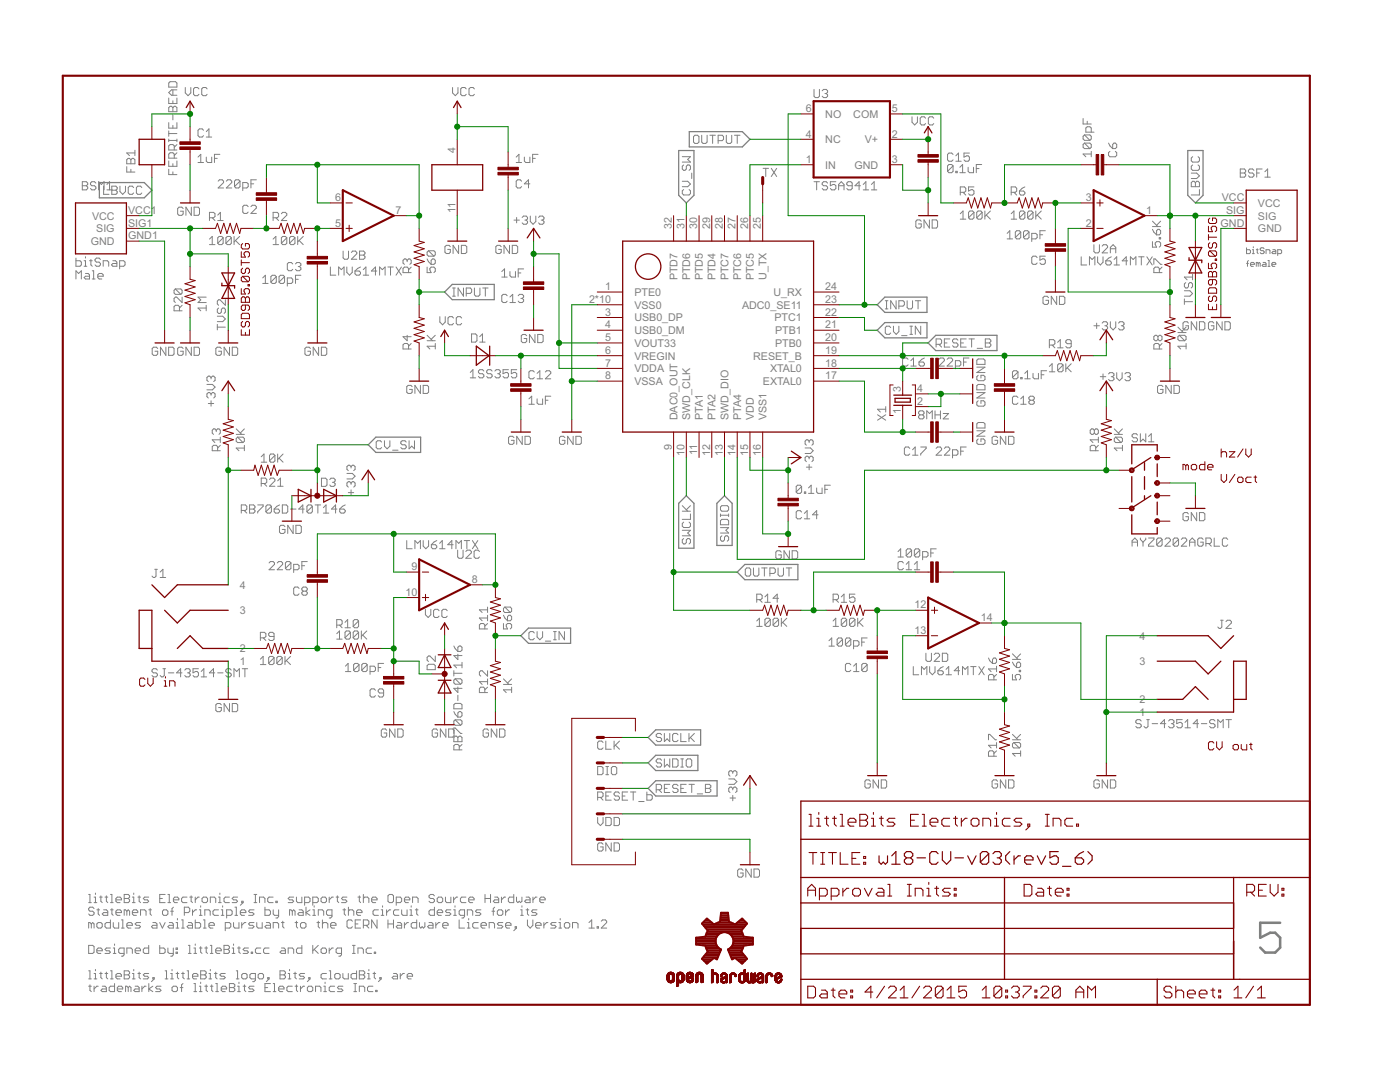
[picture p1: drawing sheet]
<svg xmlns="http://www.w3.org/2000/svg" width="279mm" height="216mm" viewBox="0 0 279 216" stroke-linecap="round" stroke-linejoin="round" font-family="sans-serif">
<defs><g id="words">
<g font-size="2.4" fill="#808080">
<text x="160.8" y="22.4">6</text>
<text x="164.7" y="23.5">NO</text>
<text x="170.3" y="23.5">COM</text>
<text x="178" y="22.4">5</text>
<text x="160.8" y="27.4">4</text>
<text x="164.7" y="28.6">NC</text>
<text x="172.6" y="28.6">V+</text>
<text x="178" y="27.4">2</text>
<text x="90.9" y="30.5" transform="rotate(-90 90.9 30.5)">4</text>
<text x="160.8" y="32.5">1</text>
<text x="164.7" y="33.6">IN</text>
<text x="170.5" y="33.6">GND</text>
<text x="178" y="32.5">3</text>
<text x="66.9" y="40.1">6</text>
<text x="216.7" y="40.1">3</text>
<text x="243.9" y="40.1">VCC</text>
<text x="251.1" y="41.3">VCC</text>
<text x="18.4" y="43.8">VCC</text>
<text x="19.2" y="46.3">SIG</text>
<text x="25.6" y="42.7">VCC1</text>
<text x="25.6" y="45.2">SIG1</text>
<text x="25.6" y="47.8">GND1</text>
<text x="66.9" y="45.2">5</text>
<text x="78.9" y="42.7">7</text>
<text x="90.9" y="42.5" transform="rotate(-90 90.9 42.5)">11</text>
<text x="134.1" y="45.8" transform="rotate(-90 134.1 45.8)">32</text>
<text x="136.6" y="45.8" transform="rotate(-90 136.6 45.8)">31</text>
<text x="139.2" y="45.8" transform="rotate(-90 139.2 45.8)">30</text>
<text x="141.7" y="45.8" transform="rotate(-90 141.7 45.8)">29</text>
<text x="144.2" y="45.8" transform="rotate(-90 144.2 45.8)">28</text>
<text x="146.8" y="45.8" transform="rotate(-90 146.8 45.8)">27</text>
<text x="149.3" y="45.8" transform="rotate(-90 149.3 45.8)">26</text>
<text x="151.9" y="45.8" transform="rotate(-90 151.9 45.8)">25</text>
<text x="216.7" y="45.2">2</text>
<text x="228.8" y="42.7">1</text>
<text x="243.6" y="45.2">GND</text>
<text x="244.7" y="42.7">SIG</text>
<text x="251.1" y="43.8">SIG</text>
<text x="251.1" y="46.3">GND</text>
<text x="18.1" y="48.9">GND</text>
<text x="120.8" y="57.9">1</text>
<text x="126.6" y="59">PTE0</text>
<text x="135.2" y="55.9" transform="rotate(-90 135.2 55.9)">PTD7</text>
<text x="137.7" y="55.9" transform="rotate(-90 137.7 55.9)">PTD6</text>
<text x="140.3" y="55.9" transform="rotate(-90 140.3 55.9)">PTD5</text>
<text x="142.8" y="55.9" transform="rotate(-90 142.8 55.9)">PTD4</text>
<text x="145.4" y="55.9" transform="rotate(-90 145.4 55.9)">PTC7</text>
<text x="147.9" y="55.9" transform="rotate(-90 147.9 55.9)">PTC6</text>
<text x="150.4" y="55.9" transform="rotate(-90 150.4 55.9)">PTC5</text>
<text x="153" y="55.9" transform="rotate(-90 153 55.9)">U_TX</text>
<text x="154.4" y="59">U_RX</text>
<text x="164.7" y="57.9">24</text>
<text x="117.6" y="60.5">2*10</text>
<text x="120.8" y="65.5">4</text>
<text x="120.8" y="63">3</text>
<text x="126.6" y="64.1">USB0_DP</text>
<text x="126.6" y="61.6">VSS0</text>
<text x="148.1" y="61.6">ADC0_SE11</text>
<text x="154.6" y="64.1">PTC1</text>
<text x="164.7" y="60.5">23</text>
<text x="164.7" y="65.5">21</text>
<text x="164.7" y="63">22</text>
<text x="120.8" y="68.1">5</text>
<text x="120.8" y="70.6">6</text>
<text x="126.6" y="66.7">USB0_DM</text>
<text x="126.6" y="69.2">VOUT33</text>
<text x="126.6" y="71.7">VREGIN</text>
<text x="150.3" y="71.7">RESET_B</text>
<text x="154.7" y="69.2">PTB0</text>
<text x="154.7" y="66.7">PTB1</text>
<text x="164.7" y="68.1">20</text>
<text x="164.7" y="70.6">19</text>
<text x="120.8" y="73.2">7</text>
<text x="120.8" y="75.7">8</text>
<text x="126.6" y="74.3">VDDA</text>
<text x="126.6" y="76.8">VSSA</text>
<text x="152.3" y="76.8">EXTAL0</text>
<text x="153.7" y="74.3">XTAL0</text>
<text x="164.7" y="75.7">17</text>
<text x="164.7" y="73.2">18</text>
<text x="135.2" y="83.9" transform="rotate(-90 135.2 83.9)">DAC0_OUT</text>
<text x="137.7" y="83.9" transform="rotate(-90 137.7 83.9)">SWD_CLK</text>
<text x="140.3" y="83.9" transform="rotate(-90 140.3 83.9)">PTA1</text>
<text x="142.8" y="83.9" transform="rotate(-90 142.8 83.9)">PTA2</text>
<text x="145.4" y="83.9" transform="rotate(-90 145.4 83.9)">SWD_DIO</text>
<text x="147.9" y="83.9" transform="rotate(-90 147.9 83.9)">PTA4</text>
<text x="150.4" y="83.9" transform="rotate(-90 150.4 83.9)">VDD</text>
<text x="153" y="83.9" transform="rotate(-90 153 83.9)">VSS1</text>
<text x="179.8" y="82.7" transform="rotate(-90 179.8 82.7)">1</text>
<text x="179.8" y="78.2" transform="rotate(-90 179.8 78.2)">3</text>
<text x="183" y="80.8">2</text>
<text x="183" y="78.2">4</text>
<text x="134.1" y="89.7" transform="rotate(-90 134.1 89.7)">9</text>
<text x="136.6" y="90.9" transform="rotate(-90 136.6 90.9)">10</text>
<text x="139.2" y="90.8" transform="rotate(-90 139.2 90.8)">11</text>
<text x="141.7" y="90.9" transform="rotate(-90 141.7 90.9)">12</text>
<text x="144.2" y="90.9" transform="rotate(-90 144.2 90.9)">13</text>
<text x="146.8" y="90.9" transform="rotate(-90 146.8 90.9)">14</text>
<text x="149.3" y="90.9" transform="rotate(-90 149.3 90.9)">15</text>
<text x="151.9" y="90.9" transform="rotate(-90 151.9 90.9)">16</text>
<text x="82.1" y="113.8">9</text>
<text x="47.9" y="117.4">4</text>
<text x="80.9" y="118.9">10</text>
<text x="94.2" y="116.3">8</text>
<text x="47.9" y="122.5">3</text>
<text x="182.5" y="121.4">12</text>
<text x="195.7" y="123.9">14</text>
<text x="47.9" y="130.1">2</text>
<text x="182.5" y="126.5">13</text>
<text x="227.4" y="127.6">4</text>
<text x="47.9" y="132.7">1</text>
<text x="227.4" y="132.7">3</text>
<text x="227.4" y="142.8">1</text>
<text x="227.4" y="140.3">2</text>
</g>
</g></defs>
<path d="M255.5 184.1h-4v3l2-1h1l1 1v2l-1 1h-2l-1-1" fill="none" stroke="#808080" stroke-width=".51"/>
<g fill="none" stroke="#808080" stroke-width=".2">
<path d="M33.7 19.6v1.1h1.6v-1.1M34 16.3h1l.3 .3v.8h-1.6v-.8zM34.5 17.9v1.1M35.3 17.9h-1.1l-.5 .6 .5 .5h1.1M37 17.5v1l.5 .6 .6-.6v-1M39.7 17.7l-.3-.2h-.5l-.3 .2v1.1l.3 .3h.5l.3-.3M41.3 17.7l-.2-.2h-.6l-.2 .2v1.1l.2 .3h.6l.2-.3M90.3 17.5v1l.6 .6 .5-.6v-1M93 17.7l-.2-.2h-.6l-.3 .2v1.1l.3 .3h.6l.2-.3M94.7 17.7l-.3-.2h-.5l-.3 .2v1.1l.3 .3h.5l.3-.3M162.5 17.8v1.4l.2 .3h.6l.2-.3v-1.4M164.1 18.1l.3-.3h.5l.3 .3v.3l-.3 .3"/>
<path d="M164.6 18.7h.3M164.9 18.7l.3 .2v.3l-.3 .3h-.5l-.3-.3M16.4 36.3h.8l.3 .2v.3l-.3 .3 .3 .2v.3l-.3 .3h-.8zM16.4 37.1h.8M19.1 36.5l-.2-.2h-.6l-.2 .2v.3l.2 .3h.6l.2 .2v.3l-.2 .3h-.6l-.2-.3M19.7 37.9v-1.6l.5 .5 .6-.5v1.6M20.7 37.1v1.7h1.1M21.3 37.9h1.1M21.3 36.8l.6-.5v1.6M22.3 37.1h.8l.3 .3v.3l-.3 .3 .3 .2v.3l-.3 .3h-.8zM22.3 38h.8M23.9 37.1v1.1l.6 .6 .5-.6v-1.1"/>
<path d="M25.3 31.9l.3-.3h.2l.3 .3 .3-.3h.2l.3 .3v.8h-1.6zM25.3 33.3v1h1.6M26.1 31.9v.8M26.1 33.8v.5M26.7 37.4l-.3-.3h-.5l-.3 .3v1.1l.3 .3h.5l.3-.3M26.9 30v1.1M26.9 30.5h-1.6l.5 .6M28.3 37.4l-.3-.3h-.5l-.3 .3v1.1l.3 .3h.5l.3-.3M33.7 21.5l.3-.3h.2l.3 .3 .3-.3h.2l.3 .3v.8h-1.6zM33.7 24.5v1.1h1.6v-1.1M33.7 26.1v1.1M33.7 27.7v.6"/>
<path d="M33.7 32.1v1.1h1.6v-1.1M33.7 33.8v1h1.6M33.7 28h1.6M33.7 26.6h1.6M34.5 20.1v.6M34.5 21.5v.8M34.5 22.8v1.1M34.5 25v.6M34.5 32.7v.5M34.5 34.3v.5M34.8 29.9v-.8l-.3-.2h-.5l-.3 .2v.8h1.6M34.8 31.6v-.8l-.3-.3h-.5l-.3 .3v.8h1.6"/>
<path d="M35.3 27.7v.6M35.3 30.5l-.5 .5M35.3 28.9l-.5 .5M39.5 31.3l.6-.5v1.6M39.5 32.4h1.1M40.6 26l-.3-.3h-.5l-.3 .3v1.1l.3 .2h.5l.3-.2M41.2 26.3l.5-.6v1.6M41.2 31.3v.9l.2 .2h.8v-1.1M41.2 27.3h1M42.8 31.6h.5M43.5 36.2l.3-.3h.5l.3 .3v.2l-1.1 1.1h1.1M43.9 30.8h-1.1v1.6"/>
<path d="M45.2 36.2l.2-.3h.6l.2 .3v.2l-1 1.1h1M47.9 36.2v1l-.3 .3h-.5l-.3-.3M47.9 36.2l-.3-.3h-.5l-.3 .3v1M47.9 36.2l-1.1 1M48.5 37.5h.8l.2-.3v-.5l-.2-.3h-.8v1.6M50.1 36.7h.5M51.2 35.9h-1.1v1.6M103 32.4h1.1M103 31.3l.6-.5v1.6M104.1 36.2l-.3-.3h-.5l-.3 .3v1l.3 .3h.5l.3-.3M104.6 31.3v.9l.3 .2h.8v-1.1M105.7 36.7h-1.1l.9-.8v1.6"/>
<path d="M106.3 31.6h.5M107.4 30.8h-1.1v1.6M136.2 31.3h1.6l-.6 .5 .6 .5h-1.6M136.2 36.2h1l.6 .5-.6 .6h-1M136.4 37.8l-.2 .3v.5l.2 .3h1.1l.3-.3v-.5l-.3-.3M136.4 32.9l-.2 .3v.5l.2 .3h.3l.3-.3v-.5l.2-.3h.3l.3 .3v.5l-.3 .3M138 34.5v1.1M138.7 27h.5l.3 .3v1l-.3 .3h-.5l-.3-.3v-1zM140 27v1.3l.3 .3h.5l.3-.3v-1.3M141.7 27h1.1M142.2 27v1.6M143.3 28.1h.8l.3-.3v-.5l-.3-.3h-.8v1.6"/>
<path d="M144.9 27v1.3l.3 .3h.6l.2-.3v-1.3M146.6 27h1.1M147.1 27v1.6M152.3 33.6h1.1M152.8 33.6v1.6M153.9 33.6l1.1 1.6M155 33.6l-1.1 1.6M162.5 36.3h1M163 36.3v1.6M165.2 36.5l-.3-.2h-.5l-.3 .2v.3l.3 .3h.5l.3 .2v.3l-.3 .3h-.5l-.3-.3M166.8 36.3h-1.1v.8l.8-.3 .3 .3v.5l-.3 .3h-.5l-.3-.3M167.4 37.1h1"/>
<path d="M167.4 37.9v-1.1l.5-.5 .5 .5v1.1M170.1 37.1h-.8l-.3-.3v-.3l.3-.2h.5l.3 .2v1.1l-.3 .3h-.5l-.3-.3M171.7 37.1h-1.1l.8-.8v1.6M172.3 37.9h1.1M172.3 36.8l.5-.5v1.6M173.9 37.9h1.1M173.9 36.8l.6-.5v1.6M182 23.3v1.1l.5 .5 .6-.5v-1.1M184.7 23.6l-.3-.3h-.5l-.3 .3v1.1l.3 .2h.5l.3-.2M186.4 23.6l-.3-.3h-.6l-.2 .3v1.1l.2 .2h.6l.3-.2M190.2 30.8l-.3-.3h-.5l-.3 .3v1.1l.3 .3h.5l.3-.3M190.2 33.1l-.3-.3h-.5l-.3 .3v1.1"/>
<path d="M190.2 33.1v1.1l-.3 .3h-.5l-.3-.3M190.2 33.1l-1.1 1.1M190.8 34.2h.2v.3h-.2zM190.8 32.2h1M190.8 31.1l.5-.6v1.7M191.6 33.4l.5-.6v1.7M191.6 34.5h1.1M191.6 38.4h.9l.2-.3v-.5l-.2-.3h-.9v1.6M192.2 38.4l.5 .5M193.2 33.4v.8l.3 .3h.8v-1.1M193.5 30.5h-1.1v.8l.5-.2h.3l.3 .2v.6l-.3 .3h-.5l-.3-.3M194.4 37.3h-1.1v.8l.5-.3h.3l.3 .3v.6l-.3 .2h-.5l-.3-.2"/>
<path d="M194.8 33.6h.6M195.9 32.8h-1.1v1.7M201.8 38.4h.8l.3-.3v-.5l-.3-.3h-.8v1.6M202.4 38.4l.5 .5M203.5 38.1h.8l.2 .3v.3l-.2 .2h-.6l-.2-.2zM204.5 37.3l-.5 .3-.5 .5M216.2 23.6v1.1h1.6M216.4 26.9l-.2 .3v.5l.2 .3h1.1M216.4 26.9h1.1l.3 .3v.5l-.3 .3M216.4 28.6h1.1l.3 .2v.6l-.3 .3M216.4 28.6l-.2 .2v.6l.2 .3h1.1M216.4 28.6l1.1 1.1"/>
<path d="M216.4 26.9l1.1 1.1M217 24.2v.5M217.8 30.7h-1.6l.5 .6M217.8 26.4v-.9l-.3-.2h-.5l-.3 .2v.9h1.6M217.8 30.2v1.1M221.2 28.6l.3 .5 .6 .6M221.5 30.2l-.3 .3v.5l.3 .3h1.1l.3-.3v-.5l-.3-.3M222.3 28.6h.3l.3 .2v.6l-.3 .3h-.5v-.9zM237.7 36.4l.3-.2h.3l.3 .2 .2-.2h.3l.3 .2v.9h-1.7zM237.7 34.5h1.1l.6 .6-.6 .5h-1.1M238 31.3l-.3 .2v.6l.3 .2h1.1l.3-.2v-.6l-.3-.2M238 32.9l-.3 .3v.5l.3 .3h1.1l.3-.3v-.5l-.3-.3"/>
<path d="M238.6 36.4v.9M239.4 37.8v1.1h-1.7M247.5 33.7h.8l.3 .3v.3l-.3 .2 .3 .3v.3l-.3 .2h-.8zM247.5 34.5h.8M250.3 34l-.3-.3h-.6l-.2 .3v.3l.2 .2h.6l.3 .3v.3l-.3 .2h-.6l-.2-.2M250.8 34.5h.5M251.9 33.7h-1.1v1.6M252.4 35.3h1.1M252.4 34.3l.6-.6v1.6M15.2 51.5v1.6h.8l.2-.2v-.6l-.2-.3h-.8M15.2 55.7v-1.7l.5 .6 .5-.6v1.7M16.8 52h.3v1.1"/>
<path d="M16.8 53.1h.5M17.1 51.2v.3M17.1 54.6h.5l.3 .2v.9h-.8l-.3-.3 .3-.3h.8M17.9 52h.5M18.1 51.8v1.1l.3 .2M18.4 54h.3v1.7M18.4 55.7h.6M19.5 55.1h1.1v-.3l-.3-.2h-.5l-.3 .2v.6l.3 .3h.5M20 51.8l-.2-.3h-.6l-.2 .3v.2l.2 .3h.6l.2 .3v.3l-.2 .2h-.6l-.2-.2M20.6 53.1v-1.1h.8l.3 .3v.8M22.5 52h.6l.2 .3v.8h-.8l-.3-.2 .3-.3h.8M23.9 53.1h.8l.3-.2v-.6l-.3-.3h-.8v1.7"/>
<path d="M35 57.7l-.3 .2v.6l.3 .2h1.1M35 57.7h1.1l.2 .2v.6l-.2 .2M35 57.7l1.1 1M36.3 59.3v1.1l-1-1.1h-.3l-.3 .3v.5l.3 .3M36.6 41.6l-.3-.3h-.6l-.2 .3v1.1l.2 .3h.6l.3-.3v-.6h-.6M38.2 41.3v1.7l-1.1-1.7v1.7M38.7 41.3h.9l.2 .3v1.1l-.2 .3h-.9zM41.1 59.3h-1.6l.6 .5-.6 .6h1.6M41.8 47.7l.6-.5v1.6M41.8 48.8h1.1M41.8 43.5h.8l.3-.3v-.5l-.3-.3h-.8v1.6M42.4 43.5l.5 .5"/>
<path d="M43.5 42.9l.5-.5v1.6M43.5 44h1M44.5 47.5v1l-.2 .3h-.6l-.2-.3M44.5 47.5l-.2-.3h-.6l-.2 .3v1M44.5 47.5l-1 1M45 59.8v1.1l-1.1-1.1h-.3l-.2 .3v.5l.2 .3M46.2 47.5v1l-.3 .3h-.5l-.3-.3M46.2 47.5l-.3-.3h-.5l-.3 .3v1M46.2 47.5l-1.1 1M46.7 47.2v1.6M47 48l.8 .8M47.8 47.2l-1.1 1.1"/>
<path d="M49.5 41.2l-.2-.2h-.6l-.2 .2v1.1l.2 .3h.6l.2-.3M50.1 41.2l.3-.2h.5l.3 .2v.3l-1.1 1.1h1.1M52.4 55.5l.6-.6v1.7M52.4 56.6h1.1M54.5 43.5h.8l.3-.3v-.5l-.3-.3h-.8v1.6M54.5 47.7l.6-.5v1.6M54.5 48.8h1.1M55.1 43.5l.5 .5M55.1 55.2v1.1l-.2 .3h-.6l-.2-.3M55.1 55.2l-.2-.3h-.6l-.2 .3v1.1M55.1 55.2l-1 1.1M56.2 42.7l.2-.3h.6l.2 .3v.2l-1 1.1h1"/>
<path d="M56.8 55.2v1.1l-.3 .3h-.5l-.3-.3M56.8 55.2l-.3-.3h-.5l-.3 .3v1.1M56.8 55.2l-1.1 1.1M57.2 47.5v1l-.2 .3h-.6l-.2-.3M57.2 47.5l-.2-.3h-.6l-.2 .3v1M57.2 47.5l-1 1M57.3 56.6h.8l.3-.3v-.6l-.3-.2h-.8v1.6M58.4 52.7l-.3-.3h-.5l-.3 .3v1l.3 .3h.5l.3-.3M58.9 47.5l-.3-.3h-.5l-.3 .3v1M58.9 47.5v1l-.3 .3h-.5l-.3-.3M58.9 47.5l-1.1 1M59 55.7h.5"/>
<path d="M59 52.7l.2-.3h.6l.2 .3v.2l-.2 .3M59.4 47.2v1.6M59.5 53.2h.3M59.7 48l.8 .8M59.8 53.2l.2 .3v.2l-.2 .3h-.6l-.2-.3M60 54.9h-1v1.7M60.5 47.2l-1.1 1.1M65.9 53.3v1.6h1.1M67.6 54.9v-1.6l.5 .5 .6-.5v1.6M68.5 50.1v1.4l.2 .2h.6l.3-.2v-1.4M69.2 53.3v1.1l.6 .5 .5-.5v-1.1M70.1 50.4l.3-.3h.5l.3 .3v.2l-1.1 1.1h1.1"/>
<path d="M70.8 54.1h.9l.2 .3v.2l-.2 .3h-.6l-.3-.3zM71.8 50.1h.8l.2 .3v.2l-.2 .3 .2 .3v.3l-.2 .2h-.8zM71.8 50.9h.8M71.9 53.3l-.5 .3-.6 .5M72.5 53.8l.5-.5v1.6M72.5 54.9h1.1M75.2 54.1h-1.1l.8-.8v1.6M75.8 54.9v-1.6l.5 .5 .6-.5v1.6M77.4 53.3h1.1M77.9 53.3v1.6M79 53.3l1.1 1.6M80.1 53.3l-1.1 1.6"/>
<path d="M81.3 51.9l.2-.2h.3l.3 .2v.6l-.3 .2M81.3 51.9v.3M81.3 51.9l-.3-.2h-.3l-.3 .2v.6l.3 .2M81.5 54.4v-.8l-.2-.3h-.6l-.3 .3v.8h1.7M82.1 53.3l-.6 .5M85.2 53.3v1.1h.8l-.2-.6v-.2l.2-.3h.6l.3 .3v.5l-.3 .3M85.2 51.7l.3 .5 .5 .5M85.5 50h1.1l.3 .3v.5l-.3 .3M85.5 50l-.3 .3v.5l.3 .3h1.1M85.5 50l1.1 1.1M86 51.9l.3-.2h.3l.3 .2v.6l-.3 .2h-.6zM89.9 49.2l-.3-.2h-.5l-.3 .2v1.1l.3 .3h.5l.3-.3v-.5h-.6"/>
<path d="M90.3 59.1h.6M90.3 57.5h.6M90.6 57.5v1.6M91.5 49v1.6l-1.1-1.6v1.6M92.1 49h.8l.3 .2v1.1l-.3 .3h-.8zM92.5 57.5v1.6l-1.1-1.6v1.6M93 58.5h.9l.2-.2v-.6l-.2-.2h-.9v1.6M94.7 57.5v1.3l.3 .3h.5l.3-.3v-1.3M96.3 57.5h1.1M96.9 57.5v1.6M100 49.2l-.2-.2h-.6l-.2 .2v1.1l.2 .3h.6l.2-.3v-.5h-.5M100.1 54.2l.6-.5v1.6"/>
<path d="M100.1 55.3h1.1M101.2 59l-.3-.3h-.5l-.3 .3v1.1l.3 .3h.5l.3-.3M101.7 49v1.6l-1.1-1.6v1.6M101.8 54.2v.8l.2 .3h.9v-1.1M101.8 59.3l.5-.6v1.7M102.2 49h.8l.3 .2v1.1l-.3 .3h-.8zM102.6 43.9h1.1M103.1 43.4v1.1M103.4 54.5h.5M103.4 59l.3-.3h.5l.3 .3v.3l-.3 .2M103.9 59.5h.3M104.2 43.4l.3-.3h.5l.3 .3v.3l-.3 .2"/>
<path d="M104.2 59.5l.3 .3v.3l-.3 .3h-.5l-.3-.3M104.5 53.7h-1.1v1.6M104.8 43.9h.2M105 43.9l.3 .3v.3l-.3 .2h-.5l-.3-.2M105.8 43.1v1.1l.6 .5 .5-.5v-1.1M107.5 43.4l.2-.3h.6l.3 .3v.3l-.3 .2M108 43.9h.3M108.3 43.9l.3 .3v.3l-.3 .2h-.6l-.2-.2M183.9 44.2l-.3-.3h-.6l-.2 .3v1l.2 .3h.6l.3-.3v-.5h-.6M185.5 43.9v1.6l-1.1-1.6v1.6M186 43.9h.9l.2 .3v1l-.2 .3h-.9zM191.6 42.7l.6-.6v1.6"/>
<path d="M191.6 43.7h1.1M194.4 42.4l-1.1 1.1M194.4 42.4v1.1l-.3 .2h-.5l-.3-.2M194.4 42.4l-.3-.3h-.5l-.3 .3v1.1M196 42.4l-1.1 1.1M196 42.4v1.1l-.3 .2h-.5l-.3-.2M196 42.4l-.3-.3h-.5l-.3 .3v1.1M196.6 42.1v1.6M196.8 42.9l.9 .8M197.7 42.1l-1.1 1.1M201 46.6l.5-.6v1.7M201 47.7h1.1"/>
<path d="M201.8 43.7h1.1M201.8 42.7l.6-.6v1.6M203.7 46.3l-.3-.3h-.5l-.3 .3v1.1M203.7 46.3v1.1l-.3 .3h-.5l-.3-.3M203.7 46.3l-1.1 1.1M204.5 42.4l-1 1.1M204.5 42.4l-.2-.3h-.6l-.2 .3v1.1M204.5 42.4v1.1l-.2 .2h-.6l-.2-.2M205.4 46.3v1.1l-.3 .3h-.6l-.2-.3M205.4 46.3l-.3-.3h-.6l-.2 .3v1.1M205.4 46.3l-1.1 1.1M205.9 47.7h.8l.3-.3v-.6l-.3-.2h-.8v1.6"/>
<path d="M206.2 42.4l-1.1 1.1M206.2 42.4v1.1l-.3 .2h-.5l-.3-.2M206.2 42.4l-.3-.3h-.5l-.3 .3v1.1M206.7 42.1v1.6M207 51.4l-.3-.3h-.5l-.3 .3v1.1l.3 .2h.5l.3-.2M207 42.9l.8 .8M207.5 46.8h.6M207.8 42.1l-1.1 1.1M208.6 51.1h-1.1v.8l.6-.3h.2l.3 .3v.6l-.3 .2h-.5l-.3-.2M208.6 46h-1.1v1.7M209.3 59.4l-.3-.3h-.6l-.2 .3v1.1l.2 .2h.6l.3-.2v-.6h-.6M210.9 59.1v1.6l-1.1-1.6v1.6"/>
<path d="M211.4 59.1h.8l.3 .3v1.1l-.3 .2h-.8zM215.8 51.2v1.7h1.1M217.4 52.9v-1.7l.6 .6 .5-.6v1.7M218.3 48.8v1.4l.3 .3h.5l.3-.3v-1.4M219.1 51.2v1.1l.5 .6 .5-.6v-1.1M220 49.1l.2-.3h.6l.2 .3v.3l-1 1.1h1M220.7 52h.8l.3 .3v.3l-.3 .3h-.5l-.3-.3zM221.6 50.5v-1.1l.5-.6 .6 .6v1.1M221.6 49.6h1.1M221.8 51.2l-.6 .3-.5 .5M222.3 51.8l.6-.6v1.7M222.3 52.9h1.1"/>
<path d="M225 52h-1l.8-.8v1.7M225.6 52.9v-1.7l.5 .6 .6-.6v1.7M227.2 51.2h1.1M227.8 51.2v1.7M228.9 51.2l1.1 1.7M230 51.2l-1.1 1.7M230 48.2v1.1h.8l-.3-.8 .3-.3h.6l.2 .3v.5l-.2 .3M230 45.8l.3 .5 .5 .6M230 45.2h1.6M230 44.1l1.1 1.1M230.3 52.7v-1h.2l1.1 1h.3M231.1 45.8h.3l.2 .2v.6l-.2 .3h-.6v-.9z"/>
<path d="M231.4 47.4h.2v.3h-.2zM231.4 54.4v-.8l-.3-.3h-.6l-.2 .3v.8h1.6M231.6 44.1l-.8 .9M231.9 53.3l-.5 .5M236.4 59.6v1.1M236.4 58h1.1l.5 .6-.5 .5h-1.1M236.6 56.4l-.2 .3v.5l.2 .3h.3l.3-.3v-.5l.3-.3h.2l.3 .3v.5l-.3 .3M238 55.3h-1.6l.5 .5M238 54.7v1.1M248.8 49.4v1.2h.6l.2-.2v-.4l-.2-.2h-.6M248.8 52.6h.4M249.2 52l-.2 .2v.9"/>
<path d="M249.6 52.7h.7l-.2-.3h-.4l-.1 .2v.4l.1 .1h.4M249.9 50.6h.4M249.9 49.8h.2v.8M250.1 49.2v.2M250.7 49.8h.4M250.9 49.6v.8l.2 .2M251.1 52.6l-.4-.2v.7M251.1 52.6l.2-.2 .2 .2v.5M251.1 52.6v.5M252.1 52.4h.4l.2 .2v.5h-.6l-.2-.1 .2-.3h.6M252.3 49.6l-.2-.2h-.4l-.2 .4 .2 .2h.4l.2 .4-.2 .2h-.4l-.2-.2M252.7 50.6v-.8h.6l.1 .2v.6"/>
<path d="M253 53.1h.4M253 52h.3v1.1M253.8 52.7h.8l-.2-.3h-.4l-.2 .2v.4l.2 .1h.4M254 49.8h.4l.2 .2v.6h-.6l-.2-.2 .2-.2h.6M255 50.6h.6l.2-.2v-.4l-.2-.2h-.6v1.2M31.5 69.5l-.3-.2h-.6l-.2 .2v1.1l.2 .3h.6l.3-.3v-.5h-.6M33.1 69.3v1.6l-1.1-1.6v1.6M33.7 69.3h.8l.2 .2v1.1l-.2 .3h-.8zM35.8 62v-.8l-.3-.3h-.5l-.3 .3v.8h1.6M36.3 60.9l-.5 .6M36.6 69.5l-.3-.2h-.6l-.2 .2v1.1l.2 .3h.6l.3-.3v-.5h-.6M38.2 69.3v1.6l-1.1-1.6v1.6"/>
<path d="M38.7 69.3h.9l.2 .2v1.1l-.2 .3h-.9zM41.1 60.9v1.1M41.1 61.5h-1.6l.6 .5M41.3 76.7h1.1l.5 .5-.5 .6h-1.1M42.1 78.6l-.3-.3h-.2l-.3 .3v.5l.3 .3M42.1 78.6l.3-.3h.3l.2 .3v.5l-.2 .3M42.1 75.3v.3M42.1 78.6v.3M42.1 80v1M42.1 75.3l-.3-.2h-.2l-.3 .2v.6l.3 .2M42.1 75.3l.3-.2h.3l.2 .2v.6l-.2 .2M43.4 65.3h1.6"/>
<path d="M43.4 64.7v1.1M43.4 63.1h1l.6 .5-.6 .6h-1M43.6 61.5l-.2 .2v.6l.2 .2h.3l.3-.2v-.6l.2-.2h.3l.3 .2v.6l-.3 .2M44.2 69.5l-.3-.2h-.6l-.2 .2v1.1l.2 .3h.6l.3-.3v-.5h-.6M45.8 69.3v1.6l-1.1-1.6v1.6M46.4 69.3h.8l.2 .2v1.1l-.2 .3h-.8zM62 69.5l-.3-.2h-.6l-.2 .2v1.1l.2 .3h.6l.3-.3v-.5h-.6M63.6 69.3v1.6l-1.1-1.6v1.6M64.1 69.3h.8l.3 .2v1.1l-.3 .3h-.8zM81.3 66.9v1.1l-.9-.8h1.7M81.5 69.6v-.8l-.2-.3h-.6l-.3 .3v.8h1.7M82.1 68.5l-.6 .6"/>
<path d="M82.3 77.2l-.3-.3h-.6l-.2 .3v1.1l.2 .2h.6l.3-.2v-.6h-.6M83.9 76.9v1.6l-1.1-1.6v1.6M84.5 76.9h.8l.2 .3v1.1l-.2 .2h-.8zM85.2 68h1.7M85.2 66.9l1.1 1.1M86.9 69.1h-1.7l.6 .5M86.9 68.5v1.1M86.9 66.9l-.9 .8M87.8 63.2v1.1l.5 .5 .6-.5v-1.1M90.5 63.5l-.3-.3h-.5l-.3 .3v1l.3 .3h.5l.3-.3M92.1 63.5l-.2-.3h-.6l-.2 .3v1l.2 .3h.6l.2-.3M93.9 74.3l.5-.5v1.6"/>
<path d="M93.9 75.4h1M94.1 66.6h.8l.3 .3v1.1l-.3 .3h-.8zM95.7 68.3h1.1M95.7 67.2l.6-.6v1.7M96.6 74l-.3-.2h-.5l-.3 .2v.3l.3 .3h.5l.3 .2v.3l-.3 .3h-.5l-.3-.3M98.2 74l-.3-.2h-.5l-.3 .2v.3l.3 .3h.5l.3 .2v.3l-.3 .3h-.5l-.3-.3M98.8 74l.2-.2h.6l.2 .2v.3l-.2 .3M99.3 74.6h.3M99.6 74.6l.2 .2v.3l-.2 .3h-.6l-.2-.3M101.5 73.8h-1.1v.8l.5-.3h.3l.3 .3v.5l-.3 .3h-.5l-.3-.3M101.8 60.4h1.1M103.1 73.8h-1.1v.8l.6-.3h.2l.3 .3v.5l-.3 .3h-.5l-.3-.3"/>
<path d="M105.1 67l-.3-.3h-.5l-.3 .3v1.1l.3 .3h.5l.3-.3v-.6h-.5M105.6 79.6l.5-.5v1.6M106.6 74.2l-.2-.2h-.6l-.2 .2v1.1l.2 .3h.6l.2-.3M106.8 66.7v1.7l-1.1-1.7v1.7M107.2 74.5l.5-.5v1.6M107.2 79.6v.8l.3 .3h.8v-1.1M107.2 75.6h1.1M107.3 66.7h.8l.3 .3v1.1l-.3 .3h-.8zM108.8 79.9h.6M108.8 74.2l.3-.2h.5l.3 .2v.3l-1.1 1.1h1.1M109.9 79.1h-1.1v1.6M176.7 61.6h.5"/>
<path d="M176.7 60h.5M176.9 60v1.6M177.8 65.4l-.3-.3h-.6l-.2 .3v1l.2 .3h.6l.3-.3M178.3 65.1v1.1l.6 .5 .5-.5v-1.1M178.8 60v1.6l-1-1.6v1.6M179.4 61.1h.8l.3-.3v-.5l-.3-.3h-.8v1.6M179.9 67h1.1M181 60v1.4l.3 .2h.5l.3-.2v-1.4M181.2 71.7l-.2-.3h-.6l-.3 .3v1.1l.3 .2h.6l.2-.2M181.6 65.1h.5M181.6 66.7h.5M181.8 73h1.1"/>
<path d="M181.8 72l.5-.6v1.6M181.8 65.1v1.6M182.7 60h1M183.2 60v1.6M183.4 72.2h.8l.3 .3v.3l-.3 .2h-.5l-.3-.2zM183.7 65.1v1.6l-1-1.6v1.6M184.5 71.4l-.5 .3-.6 .5M186.8 68.7h.8l.3-.3v-.5l-.3-.3h-.8v1.7M187.4 68.7l.5 .6M187.4 71.7l.3-.3h.5l.3 .3v.3l-1.1 1h1.1M188.5 68.4h.5M189 71.7l.3-.3h.5l.3 .3v.3l-1.1 1h1.1"/>
<path d="M189.5 67.6h-1v1.7h1M190.7 73h.8l.2-.2v-.6l-.2-.2h-.8v1.6M191.2 67.9l-.3-.3h-.5l-.3 .3v.3l.3 .2h.5l.3 .3v.3l-.3 .3h-.5l-.3-.3M191.7 68.4h.6M192.3 72.2h.5M192.8 67.6h-1.1v1.7h1.1M193.4 71.4h-1.1v1.6M193.4 67.6h1.1M193.9 67.6v1.7M194.9 71.9l.3-.3h1.1l.3 .3v.8h-1.7zM194.9 77l.3-.3h1.1l.3 .3v.8h-1.7zM194.9 73.3h1.7l-1.7 1h1.7"/>
<path d="M194.9 78.3h1.7l-1.7 1.1h1.7M195 69.5h1.1M195.2 74.9l-.3 .3v.5l.3 .3h1.1l.3-.3v-.5l-.3-.3h-.5v.5M195.2 80l-.3 .2v.6l.3 .2h1.1l.3-.2v-.6l-.3-.2h-.5v.5M196.6 67.6h.9l.2 .3v.3l-.2 .2 .2 .3v.3l-.2 .3h-.9zM196.6 68.4h.9M203.2 79.3l-.3-.2h-.6l-.2 .2v1.1l.2 .3h.6l.3-.3M203.2 74.2l-.3-.2h-.6l-.2 .2v1.1M203.2 74.2v1.1l-.3 .3h-.6l-.2-.3M203.2 74.2l-1.1 1.1M203.7 75.3h.3v.3h-.3zM203.7 79.6l.5-.5v1.6"/>
<path d="M204.5 74.5l.6-.5v1.6M204.5 75.6h1.1M205.6 79.9l-.3-.3v-.3l.3-.2h.5l.3 .2v.3l-.3 .3M205.6 79.9l-.3 .2v.3l.3 .3h.5l.3-.3v-.3l-.3-.2M205.6 79.9h.5M206.2 74.5v.8l.2 .3h.8v-1.1M207.8 74.8h.5M208.9 74h-1.1v1.6M209.4 73.1l.6-.5v1.6M209.4 74.2h1.1M209.4 68.9h.8l.3-.3v-.5l-.3-.3h-.8v1.6M210 68.9l.5 .5"/>
<path d="M211.1 68.3l.5-.5v1.6M211.1 69.4h1.1M212.2 72.8v1.1l-.3 .3h-.6l-.2-.3M212.2 72.8l-.3-.2h-.6l-.2 .2v1.1M212.2 72.8l-1.1 1.1M212.7 72.6v1.6M213 73.4l.8 .8M213.8 68.6h-.8l-.3-.3v-.2l.3-.3h.5l.3 .3v1l-.3 .3h-.5l-.3-.3M213.8 72.6l-1.1 1.1M218.3 65h1.1M218.9 64.5v1.1M219.6 75.2h1.1"/>
<path d="M220 64.5l.2-.3h.6l.2 .3v.2l-.2 .3M220.1 74.6v1.1M220.5 65h.3M220.8 65l.2 .3v.3l-.2 .2h-.6l-.2-.2M221.2 74.6l.3-.2h.5l.3 .2v.3l-.3 .3M221.6 64.2v1.1l.5 .5 .6-.5v-1.1M221.8 75.2h.2M222 75.2l.3 .2v.3l-.3 .3h-.5l-.3-.3M222.9 74.4v1l.5 .6 .5-.6v-1M223.2 64.5l.3-.3h.5l.3 .3v.2l-.3 .3M223.8 65h.2M224 65l.3 .3v.3l-.3 .2h-.5l-.3-.2"/>
<path d="M224.5 74.6l.3-.2h.5l.3 .2v.3l-.3 .3M225 75.2h.3M225.3 75.2l.3 .2v.3l-.3 .3h-.5l-.3-.3M231.1 67.2l-.3-.3h-.3l-.2 .3v.5l.2 .3h.3l.3-.3M231.1 67.2l.3-.3h.2l.3 .3v.5l-.3 .3h-.2l-.3-.3M231.1 67.2v.5M231.4 69.6v-.8l-.3-.3h-.6l-.2 .3v.8h1.6M231.9 68.5l-.5 .6M232.1 77.2l-.3-.3h-.5l-.3 .3v1.1l.3 .2h.5l.3-.2v-.6h-.5M233.7 76.9v1.6l-1-1.6v1.6M234.3 76.9h.8l.3 .3v1.1l-.3 .2h-.8zM235.1 66.4h1.6"/>
<path d="M235.1 65.3l1.1 1.1M235.4 66.9l-.3 .3v.5l.3 .3h1M235.4 66.9h1l.3 .3v.5l-.3 .3M235.4 66.9l1 1.1M236.4 60.2h1.6M236.7 69.1h-1.6l.5 .5M236.7 68.5v1.1M236.7 65.3l-.8 .8M237.2 64.5l-.3-.3h-.5l-.3 .3v1.1l.3 .2h.5l.3-.2v-.6h-.6M238.8 64.2v1.6l-1.1-1.6v1.6M239.4 64.2h.8l.3 .3v1.1l-.3 .2h-.8zM242.3 64.5l-.3-.3h-.6l-.2 .3v1.1l.2 .2h.6l.3-.2v-.6h-.6"/>
<path d="M243.9 64.2v1.6l-1.1-1.6v1.6M244.5 64.2h.8l.2 .3v1.1l-.2 .2h-.8zM41.6 80.5h1.1M43.2 85.9l-.3-.3h-.3l-.2 .3v.5l.2 .3M43.2 85.9l.2-.3h.3l.3 .3v.5l-.3 .3M43.2 85.9v.2M43.4 89.9v-.8l-.2-.2h-.6l-.2 .2v.8h1.6M44 87.8h-1.6l.5 .5M44 88.9l-.6 .5M44 87.2v1.1M47.1 86.7h1.7M47.1 85.6l1.1 1.1"/>
<path d="M47.4 87.2l-.3 .3v.5l.3 .3h1.1M47.4 87.2h1.1l.3 .3v.5l-.3 .3M47.4 87.2l1.1 1.1M48.8 89.4h-1.7l.6 .5M48.8 88.9v1M48.8 85.6l-.8 .8M52.1 91.1l.6-.5v1.6M52.1 92.2h1.1M52.1 96.5h.9l.2-.3v-.5l-.2-.3h-.9v1.6M52.7 96.5l.5 .5M53.8 95.7l.2-.3h.6l.3 .3v.2l-1.1 1.1h1.1M54.9 90.9v1.1l-.3 .2h-.6l-.2-.2"/>
<path d="M54.9 90.9l-.3-.3h-.6l-.2 .3v1.1M54.9 90.9l-1.1 1.1M55.4 90.6v1.6M55.4 97h1.1M55.4 95.9l.6-.5v1.6M55.7 91.4l.8 .8M56.5 90.6l-1.1 1.1M64.2 95.4h.8l.3 .3v1.1l-.3 .2h-.8zM65.8 95.7l.3-.3h.5l.3 .3v.3l-.3 .2M66.3 96.2h.3M66.6 96.2l.3 .3v.3l-.3 .2h-.5l-.3-.2M69.2 94.5h1.1l.6 .5-.6 .6h-1.1"/>
<path d="M69.5 98.3h1.1M70.1 93.1l-.3-.3h-.3l-.3 .3v.5l.3 .3M70.1 96.4l-.3-.3h-.3l-.3 .3v.5l.3 .3M70.1 93.1v.3M70.1 96.4v.2M70.1 97.7v1.1M70.1 93.1l.2-.3h.3l.3 .3v.5l-.3 .3M70.1 96.4l.2-.3h.3l.3 .3v.5l-.3 .3M76.2 88.2l-.3-.3h-.5l-.3 .3v1.1l.3 .3h.5l.3-.3M76.7 87.9v1.1l.6 .6 .5-.6v-1.1M78.4 89.8h1M81.1 88.2l-.3-.3h-.5l-.3 .3v.3l.3 .3h.5l.3 .2v.3l-.3 .3h-.5l-.3-.3"/>
<path d="M81.6 87.9v1.7l.6-.6 .5 .6v-1.7M102.6 87.3l-.3-.2h-.5l-.3 .2v1.1l.3 .3h.5l.3-.3v-.5h-.6M104.2 87.1v1.6l-1.1-1.6v1.6M104.8 87.1h.8l.3 .2v1.1l-.3 .3h-.8zM105.6 80.7h1M112.7 87.3l-.2-.2h-.6l-.2 .2v1.1l.2 .3h.6l.2-.3v-.5h-.5M114.4 87.1v1.6l-1.1-1.6v1.6M114.9 87.1h.8l.3 .2v1.1l-.3 .3h-.8zM160 97.1l-.3-.3h-.5l-.3 .3v1.1M160 97.1v1.1l-.3 .2h-.5l-.3-.2M160 97.1l-1.1 1.1M160.5 98.2h.3v.2h-.3z"/>
<path d="M160.7 89.4h1.1l.5 .5-.5 .6h-1.1M160.9 93.2h1.1M161.4 98.4h1M161.4 97.4l.5-.6v1.6M161.5 88l-.3-.2h-.3l-.2 .2v.6l.2 .2M161.5 91.3l.3-.3h.2l.3 .3v.5l-.3 .3M161.5 88v.3M161.5 91.3v.3M161.5 92.7v1M161.5 91.3l-.3-.3h-.3l-.2 .3v.5l.2 .3M161.5 88l.3-.2h.2l.3 .2v.6l-.3 .2M163 97.4v.8l.3 .2h.8v-1"/>
<path d="M164.6 97.6h.6M165.7 96.8h-1.1v1.6M175.1 82.8l1.7 1M176.8 82.8l-1.7 1M176.8 81.7h-1.7l.6 .5M176.8 81.1v1.1M181.6 89.5l-.3-.3h-.6l-.2 .3v1.1l.2 .2h.6l.3-.2M182.1 90.8h1.1M182.1 89.7l.5-.5v1.6M183.6 82.8l-.3 .3v.2l.3 .3h.5l.3-.3v-.2l-.3-.3M183.6 82.8l-.3-.3v-.3l.3-.2h.5l.3 .2v.3l-.3 .3M183.6 82.8h.5"/>
<path d="M183.7 89.2h1.1v.3l-1.1 1.1v.2M185 83.6v-1.6l.5 .5 .6-.5v1.6M186.6 82.8h1.1M186.6 82v1.6M186.8 89.5l.3-.3h.5l.3 .3v.2l-1.1 1.1h1.1M187.7 82v1.6M188.2 82.5h1.1l-1.1 1.1h1.1M188.5 89.5l.2-.3h.6l.2 .3v.2l-1 1.1h1M190.1 90.8h.8l.3-.2v-.6l-.3-.3h-.8v1.7M191.7 90h.6M192.8 89.2h-1.1v1.6M194.9 86h1.7l-1.7 1h1.7"/>
<path d="M195.2 84.3h1.1l.3 .3v.8h-1.7v-.8zM195.2 87.6l-.3 .3v.5l.3 .3h1.1l.3-.3v-.5l-.3-.3h-.5v.5M199.1 87.3l-.3-.2h-.5l-.3 .2v1.1l.3 .3h.5l.3-.3v-.5h-.6M200.7 87.1v1.6l-1.1-1.6v1.6M201.3 87.1h.8l.3 .2v1.1l-.3 .3h-.8zM203.7 80.7h1.1M218.4 85.9l.3-.3h.2l.3 .3v.5l-.3 .3h-.2l-.3-.3M218.4 85.9l-.3-.3h-.3l-.2 .3v.5l.2 .3h.3l.3-.3M218.4 85.9v.5M218.7 89.9v-.8l-.3-.2h-.6l-.2 .2v.8h1.6M219.2 87.8h-1.6l.5 .5M219.2 88.9l-.5 .5"/>
<path d="M219.2 87.2v1.1M222.4 86.7h1.6M222.4 85.6l1.1 1.1M222.7 87.2h1l.3 .3v.5l-.3 .3M222.7 87.2l-.3 .3v.5l.3 .3h1M222.7 87.2l1 1.1M224 89.4h-1.6l.5 .5M224 88.9v1M224 85.6l-.8 .8M227 86.8l-.2-.2h-.6l-.3 .2v.3l.3 .3h.6l.2 .2v.3l-.2 .3h-.6l-.3-.3M227.6 86.6v1.6l.5-.6 .6 .6v-1.6M229.2 88.2h1.1"/>
<path d="M229.2 87.1l.6-.5v1.6M30.9 113.6h.5M31.1 113.6v1.4l-.2 .2h-.3l-.3-.2M32 115.2h1.1M32 114.2l.5-.6v1.6M48.2 101.9h.8l.3-.3v-.6l-.3-.2h-.8v1.6M48.7 101.9l.6 .5M49.8 100.8h.8l.3 .2v.3l-.3 .3 .3 .3v.2l-.3 .3h-.8zM49.8 101.6h.8M51.4 100.8h1.1v.2l-1.1 1.1v.3M53.7 112.3l.3-.2h.5l.3 .2v.3l-1.1 1.1h1.1M54.2 101l-.3-.2h-.6l-.2 .2v1.1"/>
<path d="M54.2 101v1.1l-.3 .3h-.6l-.2-.3M54.2 101l-1.1 1.1M54.7 101.6h.8l.3 .3v.2l-.3 .3h-.5l-.3-.3zM55.3 112.3l.3-.2h.5l.3 .2v.3l-1.1 1.1h1.1M55.8 100.8l-.6 .2-.5 .6M56.3 100.8h.8l.3 .2v1.1l-.3 .3h-.8zM56.9 105.1l-.3-.3h-.6l-.2 .3v1.1l.2 .2h.6l.3-.2v-.6h-.6M58 101.6h1.1M58.1 112.3l-.3-.2h-.6l-.2 .2v1.1M58.1 112.3v1.1l-.3 .3h-.6l-.2-.3M58.1 112.3l-1.1 1.1M58.5 104.8v1.6l-1.1-1.6v1.6"/>
<path d="M58.6 113.7h.8l.3-.3v-.5l-.3-.3h-.8v1.6M59.1 104.8h.8l.2 .3v1.1l-.2 .2h-.8zM59.7 117.4l-.3-.3h-.5l-.3 .3v1.1l.3 .3h.5l.3-.3M60.2 112.9h.6M60.5 118l-.3-.3v-.3l.3-.3h.5l.3 .3v.3l-.3 .3M60.5 118l-.3 .2v.3l.3 .3h.5l.3-.3v-.3l-.3-.2M60.5 118h.5M60.7 101.6h-1.1l.8-.8v1.6M61.3 112.1h-1.1v1.6M62.3 101v1.1l-.2 .3h-.6l-.2-.3M62.3 101l-.2-.2h-.6l-.2 .2v1.1M62.3 101l-1 1.1"/>
<path d="M62.9 100.8h1.1M63.4 100.8v1.6M64.5 102.4h1.1M64.5 101.3l.6-.5v1.6M67.2 101.6h-1l.8-.8v1.6M67.8 101.6h.8l.3 .3v.2l-.3 .3h-.5l-.3-.3zM68.9 100.8l-.6 .2-.5 .6M81.2 107.9v1.6h1.1M82.8 109.5v-1.6l.6 .5 .5-.5v1.6M84.5 107.9v1.1l.5 .5 .5-.5v-1.1M86.1 108.7h.8l.3 .3v.2l-.3 .3h-.5l-.3-.3zM87.2 107.9l-.6 .2-.5 .6"/>
<path d="M87.7 109.5h1.1M87.7 108.4l.6-.5v1.6M90.4 108.7h-1l.8-.8v1.6M91 109.5v-1.6l.5 .5 .6-.5v1.6M91.3 109.8v1.3l.3 .3h.6l.2-.3v-1.3M92.6 107.9h1.1M93 110l.2-.2h.6l.3 .2v.3l-1.1 1.1h1.1M93.2 107.9v1.6M94.3 107.9l1.1 1.6M95.4 107.9l-1.1 1.6M95.7 110l-.3-.2h-.5l-.3 .2v1.1l.3 .3h.5l.3-.3M136.2 105.8h1.6l-.6 .6 .6 .5h-1.6"/>
<path d="M136.2 102h1.6M136.2 100.9l1 1.1M136.4 107.5l-.2 .2v.6l.2 .2h.3l.3-.2v-.6l.2-.2h.3l.3 .2v.6l-.3 .2M136.4 104.2l-.2 .3v.5l.2 .3h1.1l.3-.3v-.5l-.3-.3M137.8 102.6v1h-1.6M137.8 100.9l-.8 .8M143.8 103.9l.3-.3h1l.3 .3v.8h-1.6zM143.8 105.3h1.6l-.5 .5 .5 .6h-1.6M143.8 102.6v.5M143.8 102.8h1.6M144.1 100.9h1l.3 .3v.5l-.3 .3h-1l-.3-.3v-.5zM144.1 106.9l-.3 .3v.5l.3 .3h.2l.3-.3v-.5l.3-.3h.2l.3 .3v.5l-.3 .3"/>
<path d="M145.4 102.6v.5M148.7 113.6l.3-.3h.5l.3 .3v1.1l-.3 .3h-.5l-.3-.3zM150.4 113.3v1.4l.2 .3h.6l.2-.3v-1.4M151 119.7h.8l.3-.3v-.6l-.3-.2h-.8v1.6M151.6 119.7l.5 .5M152 113.3h1.1M152.5 113.3v1.7M152.7 119.1l.5-.5v1.6M153.6 114.4h.9l.2-.2v-.6l-.2-.3h-.9v1.7M155.3 113.3v1.4l.3 .3h.5l.3-.3v-1.4M155.4 119.4h-1.1l.8-.8v1.6M155.9 110.2l-.3-.3h-.5l-.3 .3v1.1l.3 .2h.5l.3-.2v-.6h-.5"/>
<path d="M156.9 113.3h1.1M157.5 113.3v1.7M157.5 109.9v1.6l-1-1.6v1.6M158.1 109.9h.8l.3 .3v1.1l-.3 .2h-.8zM160 102.2l-.3-.3h-.5l-.3 .3v1.1l.3 .2h.5l.3-.2M160.5 103.5h1.1M160.5 102.4l.6-.5v1.6M163.3 102.7h-1.1l.8-.8v1.6M166.3 119.7h.8l.2-.3v-.6l-.2-.2h-.8v1.6M166.8 119.7l.5 .5M167.9 119.1l.5-.5v1.6M170.6 118.6h-1.1v.8l.6-.3h.2l.3 .3v.5l-.3 .3h-.5l-.3-.3"/>
<path d="M179.2 110.1l.5-.6v1.6M179.2 111.1h1.1M180.3 112.3l-.3-.2h-.5l-.3 .2v1.1l.3 .3h.5l.3-.3M180.8 113.7h1.1M180.8 112.6l.6-.5v1.6M181.9 109.8l-.2-.3h-.6l-.3 .3v1.1M181.9 109.8v1.1l-.2 .2h-.6l-.3-.2M181.9 109.8l-1.1 1.1M182.5 113.7h1.1M182.5 112.6l.5-.5v1.6M183.6 109.8l-.3-.3h-.5l-.3 .3v1.1M183.6 109.8v1.1l-.3 .2h-.5l-.3-.2"/>
<path d="M183.6 109.8l-1.1 1.1M184.1 111.1h.8l.3-.2v-.6l-.3-.2h-.8v1.6M185.8 110.3h.5M186.8 109.5h-1v1.6M225.9 109v-1.1l.6-.5 .5 .5v1.1M225.9 108.2h1.1M227.6 107.4v.2l.5 .6M228.1 108.2v.8M228.7 107.4v.2l-.6 .6M229.2 107.4h1.1v.2l-1.1 1.1v.3h1.1M231.9 107.6l-.2-.2h-.6l-.3 .2v1.1M231.9 107.6v1.1l-.2 .3h-.6l-.3-.3"/>
<path d="M231.9 107.6l-1.1 1.1M232.5 107.6l.2-.2h.6l.3 .2v.3l-1.1 1.1h1.1M235.2 107.6l-.3-.2h-.5l-.3 .2v1.1M235.2 107.6v1.1l-.3 .3h-.5l-.3-.3M235.2 107.6l-1.1 1.1M235.8 107.6l.2-.2h.6l.2 .2v.3l-1 1.1h1M237.2 102.6l-.3-.3h-.5l-.3 .3v1l.3 .3h.5l.3-.3v-.5h-.6M237.4 108.2h1.1M237.4 109v-1.1l.5-.5 .6 .5v1.1M238.8 102.3v1.6l-1.1-1.6v1.6M239.4 102.3h.8l.3 .3v1l-.3 .3h-.8zM240.1 107.6l-.3-.2h-.5l-.3 .2v1.1l.3 .3h.5l.3-.3v-.5h-.5"/>
<path d="M240.7 108.5h.8l.2-.3v-.6l-.2-.2h-.8v1.6M241.2 108.5l.5 .5M242.3 107.4v1.6h1.1M245 107.6l-.2-.2h-.6l-.3 .2v1.1l.3 .3h.6l.2-.3M31.4 133.7l-.3-.3h-.5l-.3 .3v.3l.3 .3h.5l.3 .2v.3l-.3 .3h-.5l-.3-.3M32.5 133.4h.5M32.8 133.4v1.4l-.3 .3h-.3l-.2-.3M33.6 134.3h1.1M36.3 134.3h-1.1l.8-.9v1.7M36.9 133.7l.2-.3h.6l.3 .3v.3l-.3 .3M37.4 134.3h.3M37.7 134.3l.3 .2v.3l-.3 .3h-.6l-.2-.3"/>
<path d="M39.6 133.4h-1.1v.9l.6-.3h.2l.3 .3v.5l-.3 .3h-.5l-.3-.3M40.2 135.1h1M40.2 134l.5-.6v1.7M42.9 134.3h-1.1l.8-.9v1.7M43.4 134.3h1.1M46.1 133.7l-.2-.3h-.6l-.2 .3v.3l.2 .3h.6l.2 .2v.3l-.2 .3h-.6l-.2-.3M46.7 135.1v-1.7l.5 .6 .6-.6v1.7M48.3 133.4h1.1M48.9 133.4v1.7M52 127.3h.8l.3-.3v-.6l-.3-.2h-.8v1.6M52 131.5l.5-.5v1.6M52 132.6h1.1"/>
<path d="M52.5 127.3l.6 .5M54.7 127h-.8l-.3-.3v-.3l.3-.2h.5l.3 .2v1.1l-.3 .3h-.5l-.3-.3M54.7 131.3v1l-.3 .3h-.5l-.3-.3M54.7 131.3l-.3-.3h-.5l-.3 .3v1M54.7 131.3l-1.1 1M56.3 131.3v1l-.3 .3h-.5l-.3-.3M56.3 131.3l-.3-.3h-.5l-.3 .3v1M56.3 131.3l-1.1 1M56.9 131v1.6M57.1 131.8l.9 .8M58 131l-1.1 1.1M67.2 126.4l.6-.5v1.6"/>
<path d="M67.2 127.5h1.1M67.2 124.7h.8l.3-.2v-.6l-.3-.3h-.8v1.7M67.8 124.7l.5 .6M68.9 124.2l.5-.6v1.7M68.9 125.3h1M68.9 134h1.1M68.9 132.9l.6-.5v1.6M69.9 126.2v1.1l-.2 .2h-.6l-.2-.2M69.9 126.2l-.2-.3h-.6l-.2 .3v1.1M69.9 126.2l-1 1.1M71.6 126.2v1.1l-.3 .2h-.5l-.3-.2M71.6 126.2l-.3-.3h-.5l-.3 .3v1.1"/>
<path d="M71.6 123.9l-.3-.3h-.5l-.3 .3v1.1M71.6 123.9v1.1l-.3 .3h-.5l-.3-.3M71.6 126.2l-1.1 1.1M71.6 123.9l-1.1 1.1M71.6 132.7v1l-.2 .3h-.6l-.2-.3M71.6 132.7l-.2-.3h-.6l-.2 .3v1M71.6 132.7l-1 1M72.1 125.9v1.6M72.4 126.7l.8 .8M73.2 125.9l-1.1 1.1M73.3 132.7l-.3-.3h-.5l-.3 .3v1M73.3 132.7v1l-.3 .3h-.5l-.3-.3"/>
<path d="M73.3 132.7l-1.1 1M73.9 134h.8l.2-.3v-.5l-.2-.3h-.8v1.7M74.9 137.7l-.2-.2h-.6l-.2 .2v1.1l.2 .3h.6l.2-.3M75.5 133.2h.5M76.6 132.4h-1.1v1.6M76.6 138.3h-.8l-.3-.3v-.3l.3-.2h.5l.3 .2v1.1l-.3 .3h-.5l-.3-.3M84.9 121.6v1.1l.5 .5 .6-.5v-1.1M85.2 132.8l.3-.3h1.1l.3 .3v.8h-1.7zM86.9 130.9v1.1l-1.1-1.1h-.3l-.3 .3v.5l.3 .3M87.6 121.9l-.2-.3h-.6l-.3 .3v1l.3 .3h.6l.2-.3M89.3 121.9l-.3-.3h-.5l-.3 .3v1l.3 .3h.5l.3-.3M90.6 133.8v1.1"/>
<path d="M90.6 134.3h1.6M90.6 128.9l.8 1.1M90.8 135.4l-.2 .3v.5l.2 .3h1.1M90.8 135.4h1.1l.3 .3v.5l-.3 .3M90.8 135.4l1.1 1.1M91.4 129.2l.3-.3h.2l.3 .3v.5l-.3 .3h-.5zM91.4 130.5v1.1l-.8-.8h1.6M91.4 137.1v1.1l-.8-.8h1.6M91.4 138.7v1.1M92.2 132.2v1.1M92.2 132.7h-1.6l.5 .6M96.8 138.2v-.8l-.3-.3h-.6l-.2 .3v.8h1.6"/>
<path d="M96.8 125.5v-.8l-.3-.3h-.6l-.2 .3v.8h1.6M97.3 133.8v1.1l-1.1-1.1h-.3l-.2 .3v.5l.2 .3M97.3 123.3h-1.6l.5 .6M97.3 137.1l-.5 .5M97.3 136h-1.6l.5 .6M97.3 121.1v1.1M97.3 122.8v1.1M97.3 135.5v1.1M97.3 124.4l-.5 .5M97.3 121.7h-1.6l.5 .5M100.5 124.4v1.1h.8l-.3-.6v-.2l.3-.3h.5l.3 .3v.5l-.3 .3M100.5 136.6h1.6"/>
<path d="M100.5 135.5l1.1 1.1M100.5 122.8l.3 .5 .5 .6M100.8 121.1h1l.3 .3v.6l-.3 .2M100.8 121.1l-.3 .3v.6l.3 .2h1M100.8 121.1l1 1.1M101.6 122.8h.2l.3 .2v.6l-.3 .3h-.5v-.9zM102.1 137.6h-1.6l.5 .6M102.1 137.1v1.1M102.1 135.5l-.8 .8M106.6 126.3l-.2-.3h-.6l-.2 .3v1.1l.2 .3h.6l.2-.3M107.2 126v1.1l.5 .6 .6-.6v-1.1M108.8 127.9h1.1"/>
<path d="M110.5 126h.5M110.5 127.7h.5M110.7 126v1.7M112.6 126v1.7l-1-1.7v1.7M151 123.9l.6-.5v1.6M151 125h1.1M152.7 120.2h1M153.7 123.6l-.2-.2h-.6l-.2 .2v1.1M153.7 123.6l-1 1.1M153.7 123.6v1.1l-.2 .3h-.6l-.2-.3M155.4 123.6l-.3-.2h-.5l-.3 .2v1.1M155.4 123.6v1.1l-.3 .3h-.5l-.3-.3"/>
<path d="M155.4 123.6l-1.1 1.1M155.9 123.4v1.6M156.2 124.2l.8 .8M157 123.4l-1.1 1M165.4 127.8l.6-.5v1.6M165.4 128.9h1.1M166.3 123.9l.5-.5v1.6M166.3 125h1M167.9 120.2h1.1M168.1 127.6v1.1l-.2 .2h-.6l-.2-.2M168.1 127.6l-.2-.3h-.6l-.2 .3v1.1M168.1 127.6l-1 1.1"/>
<path d="M169 123.6v1.1l-.3 .3h-.5l-.3-.3M169 123.6l-.3-.2h-.5l-.3 .2v1.1M169 123.6l-1.1 1.1M169.8 132.7l-.3-.3h-.5l-.3 .3v1l.3 .3h.5l.3-.3M169.8 127.6v1.1l-.3 .2h-.5l-.3-.2M169.8 127.6l-.3-.3h-.5l-.3 .3v1.1M169.8 127.6l-1.1 1.1M170.3 128.9h.9l.2-.2v-.6l-.2-.3h-.9v1.7M170.3 134h1.1M170.3 132.9l.6-.5v1.6M170.6 123.6l-.3-.2h-.5l-.3 .2v1.1M170.6 123.6v1.1l-.3 .3h-.5l-.3-.3"/>
<path d="M170.6 123.6l-1.1 1.1M171.2 123.4v1.6M171.4 124.2l.9 .8M172 128.1h.5M172.3 123.4l-1.1 1M173.1 127.3h-1.1v1.6M173.1 132.7l-.3-.3h-.5l-.3 .3v1M173.1 132.7v1l-.3 .3h-.5l-.3-.3M173.1 132.7l-1.1 1M182.3 133v1.6h1M183.9 134.6v-1.6l.5 .6 .6-.6v1.6M184.8 130.3v1.4l.3 .3h.5l.3-.3v-1.4"/>
<path d="M185.5 133v1.1l.6 .5 .5-.5v-1.1M186.4 130.6l.3-.3h.5l.3 .3v.3l-1.1 1.1h1.1M187.2 133.8h.8l.3 .3v.3l-.3 .2h-.6l-.2-.2zM188.1 130.3h.8l.2 .3v1.1l-.2 .3h-.8zM188.3 133l-.6 .3-.5 .5M188.8 134.6h1.1M188.8 133.6l.5-.6v1.6M191.5 133.8h-1.1l.9-.8v1.6M192.1 134.6v-1.6l.5 .6 .6-.6v1.6M193.7 133h1.1M194.2 133v1.6M195.3 133l1.1 1.6"/>
<path d="M196.4 133l-1.1 1.6M197.3 131.3l.2 .5 .6 .6M198.1 131.6l.3-.3h.2l.3 .3v.5l-.3 .3h-.5zM198.4 135.7v-.8l-.3-.3h-.6l-.2 .3v.8h1.6M198.9 132.9v1.1M198.9 134.6l-.5 .5M198.9 133.5h-1.6l.5 .5M202.1 134.6v1.1h.8l-.3-.6v-.2l.3-.3h.5l.3 .3v.5l-.3 .3M202.1 132.1l.2 .6 .6 .5M202.1 131.6h1.6M202.1 130.5l1.1 1.1M202.9 132.4l.3-.3h.2l.3 .3v.5l-.3 .3h-.5z"/>
<path d="M203.4 133.8h.3v.2h-.3zM203.7 130.5l-.8 .8M243.6 123.8h.5M243.8 123.8v1.3l-.2 .3h-.3l-.3-.3M244.7 124l.2-.2h.6l.2 .2v.3l-1 1.1h1M44.2 140.7l-.3-.3h-.6l-.2 .3v1l.2 .3h.6l.3-.3v-.5h-.6M45.8 140.4v1.6l-1.1-1.6v1.6M46.4 140.4h.8l.2 .3v1l-.2 .3h-.8zM77.2 145.7l-.3-.2h-.5l-.3 .2v1.1l.3 .3h.5l.3-.3v-.5h-.6M78.8 145.5v1.6l-1.1-1.6v1.6M79.4 145.5h.8l.3 .2v1.1l-.3 .3h-.8zM87.3 145.7l-.2-.2h-.6l-.2 .2v1.1l.2 .3h.6l.2-.3v-.5h-.5"/>
<path d="M89 145.5v1.6l-1.1-1.6v1.6M89.5 145.5h.8l.3 .2v1.1l-.3 .3h-.8zM90.6 146.3v-1h.2l1.1 1h.3M90.6 142l.2 .5 .6 .6M90.8 140.4h1.1l.3 .2v.8h-1.6v-.8zM90.8 143.6l-.2 .3v.5l.2 .3h1.1M90.8 146.9h.3l.3 .3 .3-.3h.2l.3 .3v.8h-1.6v-.8zM90.8 143.6h1.1l.3 .3v.5l-.3 .3M90.8 143.6l1.1 1.1M91.4 147.2v.8M91.7 149.6v-.8l-.3-.3h-.6l-.2 .3v.8h1.6M91.7 142h.2l.3 .3v.5l-.3 .3h-.5v-.8z"/>
<path d="M92.2 148.5l-.5 .6M97.5 145.7l-.3-.2h-.5l-.3 .2v1.1l.3 .3h.5l.3-.3v-.5h-.5M99.1 145.5v1.6l-1.1-1.6v1.6M99.7 145.5h.8l.3 .2v1.1l-.3 .3h-.8zM119.3 153h.8l.3 .2v1.1l-.3 .3h-.8zM119.3 159.1h.8l.3-.3v-.5l-.3-.3h-.8v1.7M119.8 159.1l.6 .6M120.4 148.1l-.3-.2h-.6l-.2 .2v1.1l.2 .3h.6l.3-.3M120.9 147.9v1.6h1.1M120.9 154.6h.6M120.9 153h.6M120.9 158.8h.6"/>
<path d="M121.2 153v1.6M122 158h-1.1v1.7h1.1M122 153.2l.3-.2h.5l.3 .2v1.1l-.3 .3h-.5l-.3-.3zM122.6 147.9v1.6M122.8 148.7l.8 .8M123.6 158.3l-.2-.3h-.6l-.2 .3v.3l.2 .2h.6l.2 .3v.3l-.2 .3h-.6l-.2-.3M123.6 147.9l-1 1M124.2 158.8h.5M125.3 158h-1.1v1.7h1.1M125.8 158h1.1M126.4 158v1.7M127.5 159.9h1"/>
<path d="M129.1 158v1.7h.8l.3-.3v-.6l-.3-.2h-.8M131 157.6h.8l.2-.3v-.5l-.2-.3h-.8v1.6M131.5 157.6l.5 .5M132 146.6l-.2-.3h-.6l-.2 .3v.3l.2 .3h.6l.2 .2v.3l-.2 .3h-.6l-.2-.3M132 151.7l-.2-.3h-.6l-.2 .3v.3l.2 .2h.6l.2 .3v.3l-.2 .3h-.6l-.2-.3M132.6 146.3v1.7l.5-.6 .6 .6v-1.7M132.6 151.4v1.7l.5-.6 .6 .6v-1.7M132.6 157.3h.5M133.7 156.5h-1.1v1.6h1.1M134.2 151.4h.8l.3 .3v1.1l-.3 .3h-.8zM135.3 156.8l-.3-.3h-.5l-.3 .3v.3l.3 .2h.5l.3 .3v.3l-.3 .2h-.5l-.3-.2M135.3 146.6l-.3-.3h-.5l-.3 .3v1.1l.3 .3h.5l.3-.3"/>
<path d="M135.9 146.3v1.7h1M135.9 151.4h.5M135.9 153.1h.5M135.9 157.3h.5M136.1 151.4v1.7M136.9 156.5h-1v1.6h1M137.2 151.4h.6l.2 .3v1.1l-.2 .3h-.6l-.3-.3v-1.1zM137.5 156.5h1.1M137.5 146.3v1.7M137.8 147.2l.8 .8M138 156.5v1.6M138.6 146.3l-1.1 1.1"/>
<path d="M139.1 158.4h1.1M140.8 156.5h.8l.3 .3v.3l-.3 .2 .3 .3v.3l-.3 .2h-.8zM140.8 157.3h.8M145.4 155.4h1.1l.6 .6-.6 .5h-1.1M145.7 159.2h1.1M146.2 154.1v.2M146.2 157.3v.3M146.2 158.7v1.1M146.2 157.3l-.2-.2h-.3l-.3 .2v.6l.3 .2M146.2 154.1l-.2-.3h-.3l-.3 .3v.5l.3 .3M146.2 157.3l.3-.2h.3l.3 .2v.6l-.3 .2M146.2 154.1l.3-.3h.3l.3 .3v.5l-.3 .3"/>
<path d="M173.7 155.9l-.3-.3h-.5l-.3 .3v1.1l.3 .2h.5l.3-.2v-.6h-.6M175.3 155.6v1.6l-1.1-1.6v1.6M175.9 155.6h.8l.3 .3v1.1l-.3 .2h-.8zM197.3 147.6v-1.1h.2l1.1 1.1h.3M198.4 150.9v-.8l-.3-.3h-.6l-.2 .3v.8h1.6M198.9 149.8l-.5 .5M198.9 148.7h-1.6l.5 .5M198.9 148.2v1M199.1 155.9l-.3-.3h-.5l-.3 .3v1.1l.3 .2h.5l.3-.2v-.6h-.6M200.7 155.6v1.6l-1.1-1.6v1.6M201.3 155.6h.8l.3 .3v1.1l-.3 .2h-.8zM202.1 147.6h1.6"/>
<path d="M202.1 146.5l1.1 1.1M202.3 148.2l-.2 .2v.6l.2 .2h1.1M202.3 148.2h1.1l.3 .2v.6l-.3 .2M202.3 148.2l1.1 1M203.7 150.3h-1.6l.5 .6M203.7 149.8v1.1M203.7 146.5l-.8 .8M219.4 155.9l-.3-.3h-.5l-.3 .3v1.1l.3 .2h.5l.3-.2v-.6h-.5M221 155.6v1.6l-1-1.6v1.6M221.6 155.6h.8l.3 .3v1.1l-.3 .2h-.8zM227.8 143.9l-.3-.3h-.6l-.2 .3v.2l.2 .3h.6l.3 .3v.2l-.3 .3h-.6l-.2-.3M228.9 143.6h.5"/>
<path d="M229.1 143.6v1.3l-.2 .3h-.3l-.3-.3M229.9 144.4h1.1M232.7 144.4h-1.1l.8-.8v1.6M233.2 143.9l.3-.3h.5l.3 .3v.2l-.3 .3M233.8 144.4h.2M234 144.4l.3 .3v.2l-.3 .3h-.5l-.3-.3M235.9 143.6h-1.1v.8l.6-.3h.3l.2 .3v.5l-.2 .3h-.6l-.3-.3M236.5 145.2h1.1M236.5 144.1l.5-.5v1.6M239.2 144.4h-1.1l.8-.8v1.6M239.8 144.4h1.1M242.5 143.9l-.3-.3h-.5l-.3 .3v.2l.3 .3h.5l.3 .3v.2l-.3 .3h-.5l-.3-.3"/>
<path d="M243 145.2v-1.6l.6 .5 .5-.5v1.6M244.7 143.6h1.1M245.2 143.6v1.6M17.7 178.5h.2v1.6M18.8 179h.2v1.1M19 178.2v.3M19.9 179h.5M20.1 178.8v1l.3 .3M21 179h.5M21.2 178.8v1l.3 .3M22.1 178.5h.2v1.6M23.1 179.6h1.1v-.3l-.2-.3h-.6l-.3 .3v.5l.3 .3h.6"/>
<path d="M24.8 178.5h.8l.3 .3v.2l-.3 .3 .3 .3v.2l-.3 .3h-.8zM24.8 179.3h.8M26.4 179h.3v1.1M26.7 178.2v.3M27.5 179h.5M27.8 178.8v1l.2 .3M29.7 179h-.8l-.3 .3 .3 .3h.5l.3 .2-.3 .3h-.8M31.9 179.3h.5M33 178.5h-1.1v1.6h1.1M33.5 178.5h.3v1.6M34.6 179.6h1.1v-.3l-.3-.3h-.5l-.3 .3v.5l.3 .3h.5M37.3 179h-.8l-.3 .3v.5l.3 .3h.8"/>
<path d="M37.9 179h.5M38.1 178.8v1l.3 .3M39 179v1.1M39.8 179h-.3l-.5 .6M40.3 179.3l.3-.3h.5l.3 .3v.5l-.3 .3h-.5l-.3-.3zM43.6 179h.3v1.1M43.9 178.2v.3M45.8 179h-.8l-.3 .3v.5l.3 .3h.8M47.4 179h-.8l-.3 .3 .3 .3h.5l.3 .2-.3 .3h-.8M48.2 179.8h.3v.3h-.3zM50.7 178.5h.5M51 178.5v1.6"/>
<path d="M54.5 179h-.8l-.3 .3v.5l.3 .3h.8M55.1 179.8h.2v.3h-.2zM58.6 179h-.8l-.3 .3 .3 .3h.5l.3 .2-.3 .3h-.8M59.2 179v.8l.2 .3h.8v-1.1M64.1 179.3l.2-.3h.6l.3 .3v.5l-.3 .3h-.6l-.2-.3zM65.7 179v1.1M66.5 179h-.2l-.6 .6M67.1 179h.5M67.3 178.8v1l.3 .3M69.2 179h-.8l-.2 .3 .2 .3h.6l.2 .2-.2 .3h-.8M71.4 179h.6M71.7 178.8v1l.3 .3"/>
<path d="M72.5 178.5v1.6M72.5 179.3l.3-.3h.5l.3 .3v.8M74.2 179.6h1v-.3l-.2-.3h-.6l-.2 .3v.5l.2 .3h.6M77.7 178.5h.6l.2 .3v1l-.2 .3h-.6l-.3-.3v-1zM80.7 179.6h1.1v-.3l-.3-.3h-.5l-.3 .3v.5l.3 .3h.5M86.7 178.8l-.3-.3h-.5l-.3 .3v.2l.3 .3h.5l.3 .3v.2l-.3 .3h-.5l-.3-.3M87.2 179.3l.3-.3h.6l.2 .3v.5l-.2 .3h-.6l-.3-.3zM88.9 179v.8l.3 .3h.8v-1.1M90.5 179v1.1M91.3 179h-.2l-.6 .6M93 179h-.8l-.3 .3v.5l.3 .3h.8M93.5 179.6h1.1v-.3l-.3-.3h-.5l-.3 .3v.5l.3 .3h.5"/>
<path d="M96.8 179.3h1.1M96.8 178.5v1.6M97.9 178.5v1.6M98.7 179h.6l.2 .3v.8h-.8l-.3-.3 .3-.2h.8M100.1 179v1.1M100.9 179h-.3l-.5 .6M102.5 178.5v1.6h-.8l-.2-.3v-.5l.2-.3h.8M103.1 179v.8l.3 .3 .2-.3 .3 .3 .3-.3v-.8M105 179h.5l.3 .3v.8h-.8l-.3-.3 .3-.2h.8M106.4 179v1.1M107.2 179h-.3l-.5 .6M107.7 179.6h1.1v-.3l-.3-.3h-.5l-.3 .3v.5l.3 .3h.5"/>
<path d="M119.3 163.1v1.1l.5 .5 .6-.5v-1.1M120.4 168.5l-.3-.3h-.6l-.2 .3v1l.2 .3h.6l.3-.3v-.5h-.6M120.9 163.1h.8l.3 .3v1.1l-.3 .2h-.8zM122 168.2v1.6l-1.1-1.6v1.6M122.6 163.1h.8l.2 .3v1.1l-.2 .2h-.8zM122.6 168.2h.8l.2 .3v1l-.2 .3h-.8zM148.3 173.7l-.3-.3h-.5l-.3 .3v1.1l.3 .2h.5l.3-.2v-.6h-.6M149.9 173.4v1.6l-1.1-1.6v1.6M150.5 173.4h.8l.3 .3v1.1l-.3 .2h-.8zM17.7 188.6h.8l.3 .3v1.1l-.3 .2h-.8zM17.7 193.7h.2v1.6M17.7 180.1h.5"/>
<path d="M17.7 195.3h.5M17.7 196.8h.5M17.9 196.5v1.1l.3 .3M18.2 184.4l-.3-.3h-.2v1.1M18.2 184.4v.8M18.2 184.4l.3-.3 .3 .3v.8M18.8 181.3l-.3-.3h-.6l-.2 .3v.2l.2 .3h.6l.3 .3v.3l-.3 .2h-.6l-.2-.2M18.8 196.8v1.1M18.8 180.1h.5M18.8 194.2h.2v1.1M18.8 195.3h.5M19 193.4v.3"/>
<path d="M19.3 189.7h1.1v-.3l-.3-.2h-.5l-.3 .2v.6l.3 .2h.5M19.3 181.5h.6M19.6 184.1h.5l.3 .3v.5l-.3 .3h-.5l-.3-.3v-.5zM19.6 181.3v1.1l.3 .2M19.6 196.8h-.3l-.5 .5M19.9 194.2h.5M20.1 194v1.1l.3 .2M20.4 196.8h.6l.2 .3v.8h-.8l-.2-.3 .2-.3h.8M20.7 181.5h.5l.3 .3v.8h-.8l-.3-.2 .3-.3h.8M21 194.2h.5M21.2 194v1.1l.3 .2M22 183.6v1.6h-.8l-.2-.3v-.5l.2-.3h.8"/>
<path d="M22 189.2h-.8l-.2 .2 .2 .3h.6l.2 .3-.2 .2h-.8M22.1 180.1h.5M22.1 193.7h.2v1.6M22.1 181.5h.5M22.1 195.3h.5M22.3 181.3v1.1l.3 .2M22.6 184.1v.8l.3 .3h.8v-1.1M22.6 190.2h.5M22.6 189.2h.3v1M22.9 188.4v.2M22.9 196.3v1.6h-.8l-.3-.3v-.5l.3-.3h.8M23.1 182.1h1.1v-.3l-.2-.3h-.6l-.3 .3v.6l.3 .2h.6"/>
<path d="M23.1 194.8h1.1v-.3l-.2-.3h-.6l-.3 .3v.6l.3 .2h.6M23.4 197.3h1.1v-.2l-.3-.3h-.5l-.3 .3v.5l.3 .3h.5M24.2 185.2h.6M24.2 183.6h.3v1.6M24.8 190.2h-.8l-.3-.2v-.6l.3-.2h.8v1.3l-.3 .3h-.3M24.8 193.7h.8l.3 .3v.2l-.3 .3 .3 .3v.3l-.3 .2h-.8zM24.8 194.5h.8M25.3 184.6h1.1v-.2l-.3-.3h-.5l-.3 .3v.5l.3 .3h.5M25.3 181.8v.8M25.3 190.2v-1h.8l.3 .2v.8M25.3 181.8l-.3-.3h-.2v1.1M25.3 181.8l.3-.3 .3 .3v.8"/>
<path d="M25.6 197.1l-.3-.3h-.2v1.1M25.6 197.1v.8M25.6 197.1l.3-.3 .2 .3v.8M26.4 182.1h1.1v-.3l-.3-.3h-.5l-.3 .3v.6l.3 .2h.5M26.4 180.1h.6M26.4 194.2h.3v1.1M26.4 195.3h.6M26.7 193.4v.3M27 196.8h.5l.3 .3v.8h-.8l-.3-.3 .3-.3h.8M27 189.7h1v-.3l-.2-.2h-.6l-.2 .2v.6l.2 .2h.6M27.5 194.2h.5M27.8 194v1.1l.2 .2"/>
<path d="M28 184.1h-.8l-.2 .3 .2 .2h.6l.2 .3-.2 .3h-.8M28 182.6v-1.1h.9l.2 .3v.8M28.3 196.8v1.1M29.1 196.8h-.2l-.6 .5M29.7 188.6v1.6h-.8l-.3-.2v-.6l.3-.2h.8M29.7 194.2h-.8l-.3 .3 .3 .3h.5l.3 .3-.3 .2h-.8M29.7 181.5h.5M29.7 196.3v1.6M30 181.3v1.1l.2 .2M30.5 184.1h.6l.2 .3v.8h-.8l-.3-.3 .3-.3h.8M30.5 195.1h.3v.2h-.3zM30.5 196.8l-.8 .5 .8 .6"/>
<path d="M30.8 195.3l-.6 .6M31.9 184.1l.5 1.1 .6-1.1M31.9 188.6v1.6h.8l.3-.2v-.6l-.3-.2h-.8M32.1 196.8h-.8l-.2 .3 .2 .2h.6l.2 .3-.2 .3h-.8M32.7 181.5h.5l.3 .3v.6l-.3 .2h-.5l-.3-.2v-.6zM33 193.7h.2v1.6M33 195.3h.5M33.5 180.1h.6M33.5 189.2v.8l.3 .2h.8M33.8 184.1h.5l.3 .3v.8h-.8l-.3-.3 .3-.3h.8M34.1 181.8h.5M34.1 194.2h.2v1.1"/>
<path d="M34.1 195.3h.5M34.3 197.1l.3-.3h.5l.3 .3v.5l-.3 .3h-.5l-.3-.3zM34.3 193.4v.3M34.6 189.2v1.3l-.3 .3h-.2M34.6 181l-.3 .3v1.3M35.1 184.1h.3v1.1M35.1 185.2h.6M35.1 189.2h.3v.2h-.3zM35.1 190h.3v.2h-.3zM35.1 194.2h.6M35.4 183.3v.3M35.4 194v1.1l.3 .2"/>
<path d="M36 197.1h.5M36.2 185.2h.6M36.2 183.6h.3v1.6M36.2 194.2h.6M36.5 194v1.1l.3 .2M36.5 196.3l-.3 .2v1.4M36.8 182.1h.8l.3-.3v-.5l-.3-.3h-.8v1.6M37.3 193.7h.3v1.6M37.3 195.3h.6M37.6 184.1h.5l.3 .3v.8h-.8l-.3-.3 .3-.3h.8M37.6 188.6h.3v1.6M37.6 190.2h.5"/>
<path d="M38.4 181.5v1.1M38.4 194.8h1.1v-.3l-.3-.3h-.5l-.3 .3v.6l.3 .2h.5M38.7 189.2h.3v1M38.7 196.3h.3v1.6M38.7 190.2h.5M38.7 197.9h.5M39 183.6v1.6h.8l.2-.3v-.5l-.2-.3h-.8M39 188.4v.2M39.2 181.5h-.2l-.6 .6M39.8 181.5h.2v1.1M39.8 196.8h.2v1.1M39.8 182.6h.5"/>
<path d="M39.8 189.2h.5M39.8 197.9h.5M40 180.7v.3M40 188.9v1.1l.3 .2M40 193.7h.9l.2 .3v.2l-.2 .3 .2 .3v.3l-.2 .2h-.9zM40 196v.3M40 194.5h.9M40.6 185.2h.5M40.6 183.6h.3v1.6M40.9 182.6v-1.1h.8l.3 .3v.8M40.9 189.2h.5M40.9 196.8h.5"/>
<path d="M41.1 188.9v1.1l.3 .2M41.1 196.5v1.1l.3 .3M41.7 184.6h1.1v-.2l-.3-.3h-.5l-.3 .3v.5l.3 .3h.5M41.7 194.2h.3v1.1M41.7 195.3h.5M42 180.1v-1.1h.8l.3 .3v.8M42 193.4v.3M42 190.2h.5M42 188.6h.2v1.6M42 196.8h.5M42.2 196.5v1.1l.3 .3M42.8 194.2h.5"/>
<path d="M43.1 189.7h1.1v-.3l-.3-.2h-.6l-.2 .2v.6l.2 .2h.6M43.1 194v1.1l.2 .2M43.1 197.9h.5M43.1 196.3h.2v1.6M43.6 180.1h.6M43.6 181.5h-.8l-.3 .3v.6l.3 .2h.8M44.2 182.6h.5M44.2 181.5h.2v1.1M44.2 197.3h1v-.2l-.2-.3h-.6l-.2 .3v.5l.2 .3h.6M44.4 180.7v.3M44.7 188.6h.8l.3 .3v.3l-.3 .2 .3 .3v.3l-.3 .2h-.8zM44.7 189.4h.8"/>
<path d="M45 185.2h.8l.3-.3v-.5l-.3-.3h-.8v1.6M45 194.2h-.8l-.3 .3 .3 .3h.5l.3 .3-.3 .2h-.8M45.2 182.6h.9l.2-.2v-.6l-.2-.3h-.9v1.7M45.8 196.3h.8l.3 .2v.3l-.3 .3 .3 .2v.3l-.3 .3h-.8zM45.8 197.1h.8M46.3 189.2h.3v1M46.3 190.2h.6M46.6 184.1v.8l.3 .3h.8v-1.1M46.6 188.4v.2M46.9 181h.3v1.6M46.9 182.6h.5M47.2 193.7h.2v1.6"/>
<path d="M47.2 195.3h.5M47.4 196.8h.3v1.1M47.4 189.2h.6M47.4 197.9h.6M47.7 188.9v1.1l.3 .2M47.7 196v.3M48 182.1h1.1v-.3l-.3-.3h-.6l-.2 .3v.6l.2 .2h.6M48.2 184.1v1.1M48.5 194.2h.6l.2 .3v.6l-.2 .2h-.6l-.3-.2v-.6zM48.5 180.1l-.5 .5M48.5 196.8h.6M48.8 196.5v1.1l.3 .3"/>
<path d="M49.1 184.1h-.3l-.6 .5M49.6 189.2h-.8l-.3 .2 .3 .3h.5l.3 .3-.3 .2h-.8M50.1 190h.3v.2h-.3zM50.7 184.1h-.8l-.3 .3 .3 .2h.5l.3 .3-.3 .3h-.8M50.7 180.1h.5M50.7 181.5h-.8l-.3 .3 .3 .3h.5l.3 .3-.3 .2h-.8M50.7 196.8h-.8l-.3 .3 .3 .2h.5l.3 .3-.3 .3h-.8M51 195.3h-.9l-.2-.2v-.6l.2-.3h.9v1.4l-.3 .3h-.3M51.2 184.1v.8l.3 .3h.8v-1.1M51.8 180.1v-1.1h.8l.3 .3v.8M51.8 194.2h.5l.3 .3v.6l-.3 .2h-.5l-.3-.2v-.6zM52 189.2h-.8l-.2 .2v.6l.2 .2h.8"/>
<path d="M52.9 181v1.6h.8l.3-.2v-.6l-.3-.3h-.8M52.9 197.1h.5M53.1 184.1h.6l.3 .3v.8h-.9l-.2-.3 .2-.3h.9M53.4 195.1h.3v.2h-.3zM53.7 189.2h-.8l-.3 .2v.6l.3 .2h.8M53.7 195.3l-.6 .6M54 196.3h-1.1v1.6h1.1M54.5 185.2v-1.1h.8l.3 .3v.8M54.5 181.5v.9l.3 .2h.8M54.5 196.3h.3v1.6M54.5 197.9h.6M55.6 181.5v1.4l-.3 .3h-.2"/>
<path d="M55.6 197.3h1.1v-.2l-.3-.3h-.5l-.3 .3v.5l.3 .3h.5M55.9 193.7h.8l.3 .3v.2l-.3 .3 .3 .3v.3l-.3 .2h-.8zM55.9 194.5h.8M56.2 184.1h.5M56.2 189.2h.5l.3 .2v.8h-.8l-.3-.2 .3-.3h.8M56.4 183.8v1.1l.3 .3M57.5 194.2h.3v1.1M57.5 190.2v-1h.8l.3 .2v.8M57.5 195.3h.6M57.8 193.4v.3M58.3 181.8l-.2-.3h-.3v1.1M58.3 181.8v.8"/>
<path d="M58.3 181.8l.3-.3 .3 .3v.8M58.3 196.8h-.8l-.2 .3v.5l.2 .3h.8M58.6 194.2h.6M58.9 184.1h.5M58.9 194v1.1l.3 .2M58.9 196.8h.5M59.2 183.8v1.1l.2 .3M59.2 196.5v1.1l.2 .3M59.7 181.5h.5l.3 .3v.8h-.8l-.3-.2 .3-.3h.8M60 196.8v1.1M60.2 184.1h.6l.3 .3v.5l-.3 .3h-.6l-.2-.3v-.5zM60.2 188.6v1.6h-.8l-.2-.2v-.6l.2-.2h.8"/>
<path d="M60.8 180.1h.8l.3-.3v-.5l-.3-.3h-.8v1.6M60.8 194.2h-.8l-.3 .3 .3 .3h.5l.3 .3-.3 .2h-.8M60.8 196.8h-.3l-.5 .5M61.1 181v1.6M61.3 197.1l.3-.3h.5l.3 .3v.5l-.3 .3h-.5l-.3-.3zM61.6 195.1h.3v.2h-.3zM61.9 181.5l-.8 .6 .8 .5M61.9 195.3l-.6 .6M62.4 180.1h.8l.3-.3v-.5l-.3-.3h-.8v1.6M62.4 188.6v1.6M62.4 182.6h.6M62.4 181.5h.3v1.1"/>
<path d="M62.7 180.7v.3M62.7 189.4l.8 .8M63 197.9v-1.1h.8l.3 .3v.8M63.2 184.1h.6M63.5 182.6v-1.1h.8l.3 .3v.8M63.5 183.8v1.1l.3 .3M63.5 188.6l-1.1 1.1M64.1 189.4l.2-.2h.6l.3 .2v.6l-.3 .2h-.6l-.2-.2zM64.3 184.4l.3-.3h.6l.2 .3v.8M64.3 183.6v1.6M64.6 196.8h.3v1.1M64.6 197.9h.6"/>
<path d="M64.9 196v.3M65.2 194.2h-.9l-.2 .3v.6l.2 .2h.9M65.7 193.7h.3v1.6M65.7 189.2v1M65.7 195.3h.6M66 184.6h1.1v-.2l-.3-.3h-.5l-.3 .3v.5l.3 .3h.5M66.3 182.6h-.9l-.2-.2v-.6l.2-.3h.9v1.4l-.3 .3h-.3M66.5 189.2h-.2l-.6 .5M66.8 196.8h-.8l-.3 .3v.5l.3 .3h.8M67.1 194.2h.5l.3 .3v.6l-.3 .2h-.5l-.3-.2v-.6zM68.2 190.2h-.9l-.2-.2v-.6l.2-.2h.9v1.3l-.3 .3h-.3M68.4 196.8h-.8l-.3 .3 .3 .2h.6l.2 .3-.2 .3h-.9"/>
<path d="M68.4 181.5h.6M68.4 194.2v.9l.3 .2h.8v-1.1M68.7 181.3v1.1l.3 .2M69.5 181.8l.3-.3h.5l.3 .3v.8M69.5 181v1.6M70.3 183.8l-.2-.2h-.6l-.2 .2v1.1l.2 .3h.6l.2-.3M70.3 190.2h.6M70.3 188.6h.6M70.6 188.6v1.6M70.6 197.9h.6M70.6 196.3h.6M70.9 196.3v1.6"/>
<path d="M70.9 184.4h.5M71.2 182.1h1v-.3l-.2-.3h-.6l-.2 .3v.6l.2 .2h.6M71.2 193.7v1.6h-.9l-.2-.2v-.6l.2-.3h.9M71.4 190.2v-1h.8l.3 .2v.8M71.7 193.7h.8l.3 .3v.2l-.3 .3 .3 .3v.3l-.3 .2h-.8zM71.7 197.9v-1.1h.8l.3 .3v.8M71.7 194.5h.8M72 183.6h-1.1v1.6h1.1M72.5 184.6h.8l.3-.2v-.6l-.3-.2h-.8v1.6M73.1 184.6l.5 .6M73.3 194.2h.3v1.1M73.3 195.3h.6"/>
<path d="M73.6 193.4v.3M74.1 189.2h-.8l-.2 .2v.6l.2 .2h.8M74.4 196.8h-.8l-.3 .3v.5l.3 .3h.8M74.4 194.2h.6M74.7 190h.3v.2h-.3zM74.7 194v1.1l.3 .2M75 197.6h.2v.3h-.2zM75.2 183.6v1.6l-1-1.6v1.6M75.5 181.5h-.8l-.3 .3v.6l.3 .2h.8M75.8 195.1h.3v.2h-.3zM76.1 182.6h.5M76.1 181.5h.2v1.1"/>
<path d="M76.1 195.3l-.6 .6M76.3 180.7v.3M77.2 181.5v1.1M77.4 184.4h1.1M77.4 183.6v1.6M78 181.5h-.3l-.5 .6M78.5 183.6v1.6M78.5 194.2h.6l.2 .3v.8h-.8l-.2-.2 .2-.3h.8M79.1 180.1h.8l.3-.3v-.5l-.3-.3h-.8v1.6M79.3 184.1h.6l.3 .3v.8h-.9l-.2-.3 .2-.3h.9M79.6 181.5h-.8l-.3 .3v.6l.3 .2h.8M79.9 194.2v1.1"/>
<path d="M80.2 181.5v.9l.2 .2h.8v-1.1M80.7 184.1v1.1M80.7 194.2h-.3l-.5 .6M81.3 194.8h1v-.3l-.2-.3h-.6l-.2 .3v.6l.2 .2h.6M81.5 184.1h-.2l-.6 .5M81.8 181.5h.3v1.1M81.8 182.6h.5M82.1 180.7v.3M82.3 180.1v-1.1h.9l.2 .3v.8M82.9 181.5h.5M83.2 183.6v1.6h-.9l-.2-.3v-.5l.2-.3h.9M83.2 181.3v1.1l.2 .2"/>
<path d="M83.7 184.1v.8l.3 .3 .2-.3 .3 .3 .3-.3v-.8M85.6 184.1h.6l.2 .3v.8h-.8l-.3-.3 .3-.3h.8M86.7 181v1.6h-.8l-.3-.2v-.6l.3-.3h.8M87 184.1v1.1M87.2 182.1h1.1v-.3l-.2-.3h-.6l-.3 .3v.6l.3 .2h.6M87.8 184.1h-.3l-.5 .5M88.3 184.6h1.1v-.2l-.2-.3h-.6l-.3 .3v.5l.3 .3h.6M90 181.5h-.8l-.3 .3 .3 .3h.5l.3 .3-.3 .2h-.8M90.5 182.6h.6M90.5 181.5h.3v1.1M90.8 180.7v.3M91.6 183.6v1.6h1.1"/>
<path d="M92.7 182.6h-.8l-.3-.2v-.6l.3-.3h.8v1.4l-.3 .3h-.2M93.3 184.1h.2v1.1M93.3 185.2h.5M93.3 182.6v-1.1h.8l.2 .3v.8M93.5 183.3v.3M95.4 184.1h-.8l-.3 .3v.5l.3 .3h.8M96 181.5h-.8l-.3 .3 .3 .3h.5l.3 .3-.3 .2h-.8M96 184.6h1.1v-.2l-.3-.3h-.5l-.3 .3v.5l.3 .3h.5M97.6 185.2v-1.1h.8l.3 .3v.8M98.2 181.8h.5M98.7 181l-.3 .3v1.3M99.3 181.8l.2-.3h.6l.3 .3v.6l-.3 .2h-.6l-.2-.2z"/>
<path d="M100.4 184.1h-.9l-.2 .3 .2 .2h.6l.3 .3-.3 .3h-.8M100.9 184.6h1.1v-.2l-.3-.3h-.5l-.3 .3v.5l.3 .3h.5M100.9 181.5v1.1M101.7 181.5h-.3l-.5 .6M102.8 184.9h.3v.3h-.3zM103.1 185.2l-.6 .5M103.9 181.5h.3v1.1M103.9 182.6h.5M104.2 180.7v.3M105 181.5h.5M105.3 181.3v1.1l.2 .2M105.3 183.6v1l.5 .6 .5-.6v-1"/>
<path d="M106.9 184.6h1.1v-.2l-.3-.3h-.5l-.3 .3v.5l.3 .3h.5M107.2 181.5h-.9l-.2 .3 .2 .3h.6l.3 .3-.3 .2h-.8M108.5 184.1v1.1M109.3 184.1h-.2l-.6 .5M111 184.1h-.8l-.3 .3 .3 .2h.5l.3 .3-.3 .3h-.8M111.5 184.1h.3v1.1M111.5 185.2h.6M111.8 183.3v.3M112.9 184.1h.5l.3 .3v.5l-.3 .3h-.5l-.3-.3v-.5zM114.3 185.2v-1.1h.8l.3 .3v.8M117.5 185.2h1.1M117.5 184.1l.6-.5v1.6"/>
<path d="M119.2 184.9h.2v.3h-.2zM120 183.8l.3-.2h.5l.3 .2v.3l-1.1 1.1h1.1"/>
</g>
<g fill="none" stroke="#808080" stroke-width=".25">
<path d="M19.8 36.4h9l1.5 1.6-1.5 1.5h-9zM135.4 30h3.1v9l-1.5 1.5-1.6-1.5zM137.6 26.3h10.5l1.6 1.5-1.6 1.5h-10.5zM237 30h3.1v9l-1.5 1.5-1.6-1.5zM88.7 58.3l1.6-1.6h8.3v3.1h-8.3zM175.1 60.8l1.5-1.5h8.4v3h-8.4zM175.1 65.9l1.5-1.5h8.4v3h-8.4zM185.2 68.4l1.6-1.5h12.2v3.1h-12.2zM73.5 88.8l1.5-1.6h8.9v3.1h-8.9zM144.6 98.9l1.5 1.5v8.4h-3v-8.4zM135.4 100.4l1.6-1.5 1.5 1.5v9h-3.1zM147.1 114.2l1.6-1.6h10.5v3.1h-10.5z"/>
<path d="M103.9 126.9l1.6-1.6h8.4v3.1h-8.4zM129.3 147.2l1.6-1.6h8.9v3.1h-8.9zM129.3 152.2l1.6-1.5h8.4v3.1h-8.4zM129.3 157.3l1.6-1.5h12.2v3h-12.2z"/>
</g>
<g fill="none" stroke="#800000" stroke-width=".2">
<path d="M30.3 25.3v2.5M30.3 32.9v2.5M37.9 20.2v2.5M37.9 25.3v3M37.9 29.8v3.1M37.9 38v2.5M53.2 35.4v3.1M53.2 40v3M91.2 20.2v2.5M91.2 27.8v5.1M91.2 38v5M101.4 30.3v3.1"/>
<path d="M101.4 34.9v3.1M152.2 36.7v3.8M159.8 32.9h2.6M159.8 22.7h2.6M159.8 27.8h2.6M177.6 32.9h2.5M177.6 22.7h2.5M177.6 27.8h2.5M185.2 25.3v5.5M185.2 32.4v3M215.7 32.9h3.1M219.5 39.9v1.2"/>
<path d="M220.3 32.9h3M25.2 45.6h2.6M25.2 43h2.6M25.2 48.1h2.6M37.9 53.2v2.5l1 .3-2 .6 2 .7-2 .6 2 .6-2 .7 2 .6-2 .6 1 .4v2.6M40.5 45.6h2.5l.4-1 .6 2 .7-2 .6 2 .6-2 .7 2 .6-2 .6 2 .3-1h2.5M45.6 53.2v7.6M48.2 50.2v1.1h.8l-.3-.8 .3-.3h.5l.3 .3v.6l-.3 .2M48.2 51.9v1.1M48.2 57.6v1.1h.8l-.3-.8 .3-.3h.5l.3 .3v.5l-.3 .3M48.2 59.5l.2-.3h.3l.3 .3 .3-.3h.2l.3 .3v.8h-1.6zM48.2 52.4h1.6"/>
<path d="M48.4 48.6l-.2 .3v.5l.2 .3h1.1l.3-.3v-.5l-.3-.3h-.5v.5M48.4 53.5l-.2 .3v.5l.2 .3h.3l.3-.3v-.5l.3-.3h.2l.3 .3v.5l-.3 .3M48.4 55.1l-.2 .3v.6l.2 .2h1.1M48.4 55.1h1.1l.3 .3v.6l-.3 .2M48.4 55.1l1.1 1.1M49 59.5v.8M49.5 56.8h.3v.2h-.3zM53.2 45.6h2.5l.4-1 .6 2 .7-2 .6 2 .6-2 .7 2 .6-2 .6 2 .3-1h2.5M63.3 48.1v3.1M63.3 52.7v3M65.9 45.6h2.5M65.9 40.5h2.5"/>
<path d="M69 45.6h1.3M69 40.5h1.3M69.7 44.9v1.3M78.6 43h2.5M83.7 45.6v2.5l1 .3-2.1 .6 2.1 .6-2.1 .7 2.1 .6-2.1 .6 2.1 .7-2.1 .6 1.1 .4v2.5M91.2 45.6v2.5M101.4 45.6v2.5M106.5 45.6v2.5M106.5 53.2v3M106.5 57.8v3M119.2 58.3h5.1M134.4 43v5.1"/>
<path d="M137 43v5.1M139.5 43v5.1M142 43v5.1M144.6 43v5.1M147.1 43v5.1M149.7 43v5.1M152.2 43v5.1M162.4 58.3h5M185.2 40.5v2.5M190.3 40.5h2.5l.4-1 .7 2 .6-2 .6 2 .7-2 .6 2 .6-2 .7 2 .2-1h5.1l.4-1 .6 2 .7-2 .6 2 .6-2 .7 2 .6-2 .6 2 .3-1h2.5M210.6 45.6v3M210.6 50.1v3.1"/>
<path d="M210.6 55.7v2.6M215.7 45.6h2.5M215.7 40.5h2.5M218.9 45.6h1.3M218.9 40.5h1.3M228.4 43h2.5M233.5 45.6v2.5l1 .3-2 .6 2 .6-2 .7 2 .6-2 .6 2 .7-2 .6 1 .4v2.5M238.6 48.1v7.6M241.2 45.1v1.1h.8l-.3-.8 .3-.3h.5l.3 .3v.6l-.3 .2M241.2 46.8v1.1M241.2 52.5v1.1h.8l-.3-.5v-.3l.3-.3h.5l.3 .3v.5l-.3 .3M241.2 54.4l.2-.2h.3l.3 .2 .3-.2h.2l.3 .2v.8h-1.6z"/>
<path d="M241.2 47.3h1.6M241.4 43.5l-.2 .3v.5l.2 .3h1.1l.3-.3v-.5l-.3-.3h-.5v.5M241.4 48.4l-.2 .3v.5l.2 .3h.3l.3-.3v-.5l.3-.3h.2l.3 .3v.5l-.3 .3M241.4 50.1l-.2 .2v.6l.2 .2h1.1M241.4 57.4h1.1l.3 .3v.8h-1.6v-.8zM241.4 59.1l-.2 .2v.6l.2 .3h.3l.3-.3v-.6l.3-.2h.2l.3 .2v.6l-.3 .3M241.4 50.1h1.1l.3 .2v.6l-.3 .2M241.4 50.1l1.1 1M242 55.8v.8l-.3 .3h-.3l-.2-.3v-.5l.2-.3h1.1l.3 .3v.5l-.3 .3M242 54.4v.8M242.5 51.7h.3v.3h-.3zM246.2 45.6h2.5"/>
<path d="M246.2 40.5h2.5M246.2 43h2.5M32.9 65.9v2.5M37.9 65.9v2.5M45.6 65.9v2.5M45.6 76.1v2.5M48.2 62.8l.2-.3h1.1l.3 .3v.8h-1.6zM48.2 65.8v1.1h1.6v-1.1M48.4 64.1l-.2 .3v.6l.2 .2h.3l.3-.2v-.6l.3-.3h.2l.3 .3v.6l-.3 .2M49 60.9v.8l-.3 .3h-.3l-.2-.3v-.5l.2-.3h1.1l.3 .3v.5l-.3 .3M49 66.3v.6M63.3 65.9v2.5"/>
<path d="M83.7 60.8v2.6l1 .2-2.1 .6 2.1 .7-2.1 .6 2.1 .6-2.1 .7 2.1 .6-2.1 .7 1.1 .3v2.6M83.7 73.5v2.6M88.7 65.9v2.5M93.8 71h5.1M103.9 73.5v3.1M103.9 78.1v3M106.5 63.4v2.5M119.2 60.8h5.1M119.2 76.1h5.1M119.2 68.4h5.1M119.2 65.9h5.1M119.2 63.4h5.1"/>
<path d="M119.2 71h5.1M119.2 73.5h5.1M162.4 60.8h5M162.4 76.1h5M162.4 68.4h5M162.4 65.9h5M162.4 63.4h5M162.4 71h5M162.4 73.5h5M178.2 76.8h-.6v6.1h.6M180.1 76.1v2.7M182.1 76.8h.6v6.1h-.6"/>
<path d="M182.7 73.5h3M182.7 78.6h2.5M187.3 73.5h3M191.6 73.5h2.5M191.6 78.6h2.5M200.5 73.5v3.1M200.5 78.1v3M208.1 71h2.5l.4-1 .6 2 .7-2 .6 2 .7-2 .6 2 .6-2 .7 2 .2-1h2.5M220.8 65.9v2.5M220.8 76.1v2.5M233.5 60.8v2.6l1 .2-2 .6 2 .7-2 .6 2 .6-2 .7 2 .6-2 .7 1 .3v2.6M233.5 73.5v2.6"/>
<path d="M238.6 60.8v2.6M241.2 60.7v1.1h1.6v-1.1M242 61.2v.6M243.6 60.8v2.6M45.6 81.1v2.6l1 .2-2.1 .7 2.1 .6-2.1 .6 2.1 .7-2.1 .6 2.1 .6-2.1 .7 1.1 .4v2.5M48.1 93.8h2.5l.3-1 .6 2 .7-2 .6 2 .6-2 .7 2 .6-2 .6 2 .4-1h2.6M58.3 98.9h10.1M63.3 96.4v2.5M73.5 93.8v2.6M103.9 83.7v2.5M114.1 83.7v2.5M134.4 86.2v5.1"/>
<path d="M137 86.2v5.1M139.5 86.2v5.1M142 86.2v5.1M144.6 86.2v5.1M147.1 86.2v5.1M149.7 86.2v5.1M152.2 86.2v5.1M157.3 96.4v3M157.3 91.3h2.5M180.1 80.9v2.8M182.7 81.1h2.5M182.7 86.2h3"/>
<path d="M187.3 86.2h3M191.6 86.2h2.5M200.5 83.7v2.5M220.8 81.1v2.6l1 .2-2 .7 2 .6-2 .6 2 .7-2 .6 2 .6-2 .7 1 .4v2.5M223.3 93.8h2.6M230.9 91.3h2.6M230.9 96.4h2.6M230.9 98.9h2.6M236.6 92.9l-.2-.2h-.3v1M236.6 92.9v.8M236.6 92.9l.3-.2 .3 .2v.8M238 92.7h.5l.3 .2v.6l-.3 .2h-.5l-.3-.2v-.6z"/>
<path d="M238.6 98.9v2.6M240.5 92.1v1.6h-.9l-.2-.2v-.6l.2-.2h.9M241 93.2h1.1v-.3l-.3-.2h-.5l-.3 .2v.6l.3 .2h.5M243.7 89.6v1.6M243.7 94.7v1.1l.6 .5 .5-.5v-1.1M243.7 90.4l.3-.3h.5l.3 .3v.8M245.3 90.1h1.1l-1.1 1.1h1.1M246.4 94.7l-1.1 1.6M247 95.5l.3-.3h.5l.3 .3v.5l-.3 .3h-.5l-.3-.3zM248.1 89.6l-1.1 1.6M248.6 89.6v1.1l.6 .5 .5-.5v-1.1M249.7 95.2h-.8l-.3 .3v.5l.3 .3h.8"/>
<path d="M250.3 95.2h.5M250.5 94.9v1.1l.3 .3M58.3 101.5v2.5M63.3 111.6v3.1M63.3 116.2v3M81.1 119.2h2.6M81.1 114.2h2.6M84.3 119.2h1.3M84.3 114.2h1.3M84.9 118.6v1.3M93.8 116.7h2.5M98.9 116.7v2.5l1 .3-2 .6 2 .7-2 .6 2 .6-2 .7 2 .6-2 .6 1 .4v2.6"/>
<path d="M157.3 100.9v3.1M157.3 106.5v2.6M182.7 114.2h3M187.3 114.2h3M223.3 101.5h2.6M230.9 104h2.6M28.9 135.6l-.2-.3h-.6l-.2 .3v1.1l.2 .2h.6l.2-.2M29.5 135.3v1.1l.5 .5 .6-.5v-1.1M32.8 136.9h.5M32.8 135.8h.2v1.1M33 135v.3M33.8 136.9v-1.1h.8l.3 .3v.8"/>
<path d="M45.6 137v2.6M50.6 129.4h2.6l.4-1 .6 2 .6-2 .7 2 .6-2 .6 2 .7-2 .6 2 .3-1h2.5M65.9 129.4h2.5l.4-1 .6 2 .7-2 .6 2 .6-2 .7 2 .6-2 .6 2 .3-1h2.5M78.6 131.9v3.1M78.6 136.5v3.1M86.2 134.5h2.5M88.7 124.3v2.6M88.7 129.4v10.2M98.9 129.4v2.5l1 .3-2 .6 2 .7-2 .6 2 .6-2 .7 2 .6-2 .6 1 .4v2.6M149.7 121.8h2.5l.4-1 .6 2 .7-2 .6 2 .6-2 .7 2 .6-2 .6 2 .3-1h2.5M164.9 121.8h2.5l.4-1 .7 2 .6-2 .6 2 .7-2 .6 2 .6-2 .7 2 .2-1h2.6M175.1 126.9v3"/>
<path d="M175.1 131.4v3.1M182.7 121.8h2.5M182.7 126.9h2.5M185.9 121.8h1.2M185.9 126.9h1.2M186.5 121.1v1.3M195.4 124.3h2.5M200.5 126.9v2.5l1 .2-2 .7 2 .6-2 .7 2 .6-2 .6 2 .7-2 .6 1 .4v2.5M78.6 142.1v2.5M88.7 142.1v2.5M98.9 142.1v2.5M120.5 147.2h3.8"/>
<path d="M120.5 152.2h3.8M120.5 157.3h3.8M126.8 145.9v-2.6h-12.7v29.3h12.7v-2.6M149.7 154.8v2.5M175.1 152.2v2.6M200.5 142.1v2.5l1 .3-2 .6 2 .6-2 .7 2 .6-2 .6 2 .7-2 .6 1 .4v5.1M220.8 152.2v2.6M242.3 148.3l-.3-.3h-.6l-.2 .3v1.1l.2 .2h.6l.3-.2M242.8 148v1.1l.6 .5 .5-.5v-1.1M246.1 148.8l.3-.3h.5l.3 .3v.6l-.3 .2h-.5l-.3-.2zM247.7 148.5v.9l.3 .2h.8v-1.1M249.4 148.5h.5"/>
<path d="M249.6 148.3v1.1l.3 .2M120.5 162.4h3.8M120.5 167.5h3.8M149.7 170v2.6M133.1 195.5h.5M133.1 195.4h.4M133.1 195.3h.4M133.1 195.2h.4M133.1 195.1h.4M133.1 195h.4M133.1 194.9h.4M133.1 194.8h.4"/>
<path d="M133.1 194.7h.4M133.2 195.6h.4M133.2 195.5h.4M133.2 195.7h.5M133.2 195.6h.5M133.2 195.7h1.3M133.2 194.4h1.3M133.2 194.3h1.3M133.3 194.3h1.2M133.3 194.2h1.1M133.3 195.9h1.1M133.4 196h.9"/>
<path d="M133.4 194.1h.9M133.5 194.1h.8M133.5 196h.7M133.5 194.1h.7M133.5 194.6h-.4M133.6 194.6h-.5M133.6 194.5h-.4M133.6 196.1h.5M133.7 194.4h-.5M133.7 194h.3M133.7 196.1h.3M134 194.4h.5"/>
<path d="M134.1 194.5h.5M134.1 195.6h.5M134.2 195.5h.4M134.2 194.6h.4M134.2 195.4h.4M134.2 195.3h.4M134.2 195.2h.4M134.2 195.1h.4M134.2 195h.4M134.2 194.9h.4M134.2 194.8h.4M134.2 194.7h.4"/>
<path d="M134.5 195.8h-1.2M134.5 195.8h-1.3M134.6 195.7h-.6M134.6 195.6h-.5M135 196.6h.4M135 196.5h.4M135 196.4h.4M135 196.3h.4M135 196.2h.4M135 196.1h.4M135 195.7h1.4M135 195.7h.6"/>
<path d="M135 195.6h.6M135 195.6h.5M135 195.5h.5M135 195.5h.4M135 195.4l.4 .1M135 195.4h.4M135 195.3h.4M135 195.2h.4M135 195.1h.4M135 195h.4M135 194.9h.4M135 194.8h.4"/>
<path d="M135 194.7h.4M135.1 196.8h.1M135.1 194.4h1.3M135.2 194.3h1.2M135.2 194.2h1.2M135.2 196.8h-.1M135.2 194.2h1.1M135.3 194.1h.9M135.4 196.7h-.4M135.4 194.1h.8M135.4 194.1h.7M135.4 194.6h-.4"/>
<path d="M135.5 194.6h-.5M135.5 194.5h-.4M135.6 194.5h-.5M135.6 194.4h-.5M135.6 194h.3M135.7 196.1h.2M135.9 194.4h.6M136 194.5h.5M136 196.1h-1M136 195.6h.5M136.1 194.5h.4M136.1 195.5h.4"/>
<path d="M136.1 194.6h.4M136.1 195.4h.4M136.1 195.3h.4M136.1 195.2h.4M136.1 195.1h.4M136.1 195h.4M136.1 194.9h.4M136.1 194.8h.4M136.1 194.7h.4M136.2 196h-1.2M136.3 195.9h-1.3M136.4 195.9h-1.4"/>
<path d="M136.4 195.8h-1.4M136.4 194.4h-1.3M136.5 195.7h-.6M136.5 195.6h-.5M137 195.5h.4M137 195.4h.4M137 194.9h1.4M137 194.9h.4M137 194.8h.3M137 194.7h.3M137 194.6h.4M137 195.7h.6"/>
<path d="M137 195.6h.5M137 195.6h.4M137 194.5h.4M137 195.7h1.3M137 194.4h1.4M137.1 195.8h1.2M137.1 194.3h1.2M137.1 195.9h1.1M137.1 194.2h1.2M137.2 194.2h1M137.2 195.9h1M137.2 196h1"/>
<path d="M137.2 194.1h1M137.3 196h.7M137.3 194.1h.8M137.3 194.1h.7M137.4 194.7h-.4M137.4 194.6h-.4M137.4 196.1h.5M137.4 195.4h-.4M137.5 194.9h.9M137.5 194.5h-.5M137.5 195.3h-.5M137.5 194.4h-.5"/>
<path d="M137.6 196.1h.2M137.6 194h.2M137.6 194.8h.8M137.7 195.3h-.7M137.7 195.2h-.7M137.8 194.8h.6M137.8 194.4h.6M137.9 195.2h-.9M137.9 194.5h.5M138 194.7h.4M138 195.5h.4M138 195.1h-1"/>
<path d="M138 194.6h.4M138 195.4h.4M138 195.3h.4M138.1 195.3h.3M138.1 195.1h-1.1M138.2 195.2h.2M138.2 195l-1.2 .1M138.3 195.2h.1M138.3 195h-1.3M138.4 195.7h-.6M138.4 195.6h-.5M138.9 196h.3"/>
<path d="M138.9 195.9h.4M138.9 195.8h.4M138.9 195.7h.4M138.9 195.6h.4M138.9 195.5h.4M138.9 195.4h.4M138.9 195.3h.4M138.9 195.2h.4M138.9 195.1h.4M138.9 195h.4M138.9 194.9h.4M138.9 194.8h.4"/>
<path d="M138.9 194.7h.4M138.9 194.6h.4M138.9 196.1h.1M138.9 194.5h.4M138.9 194.4h1.4M139 194.4h1.3M139 194.3h1.2M139 194.2h1.2M139.1 194.2h1M139.1 194.1h1M139.2 194.1h.8M139.2 196h-.3"/>
<path d="M139.3 194.1h.6M139.3 194.6h-.4M139.4 194.5h-.5M139.4 194.4h-.5M139.4 194h.4M139.8 194.4h.5M139.8 194.5h.5M139.9 194.5h.4M139.9 194.6h.4M139.9 196h.3M139.9 195.9h.4M139.9 195.8h.4"/>
<path d="M139.9 195.7h.4M139.9 195.6h.4M139.9 195.5h.4M139.9 195.4h.4M139.9 195.3h.4M139.9 195.2h.4M139.9 195.1h.4M139.9 195h.4M139.9 194.9h.4M139.9 194.8h.4M139.9 194.7h.4M140 196.1h.1"/>
<path d="M140.3 196h-.4M142 196.1h.1M142 196h.3M142 195.9h.3M142 195.8h.3M142 195.7h.3M142 195.6h.3M142 195.5h.3M142 195.4h.3M142 195.3h.3M142 195.2h.3M142 195.1h.3"/>
<path d="M142 195h.3M142 194.9h.3M142 194.8h.3M142 194.7h.3M142 194.6h.3M142 194.4h1.2M142 194.3l1.2 .1M142 194.3h1.1M142 194.2h1.1M142 194.2h1M142 194.1h.3M142 194h.3"/>
<path d="M142 193.9h.3M142 193.8h.3M142 193.7h.3M142 193.6h.3M142 193.5h.3M142.2 196.1h-.2M142.2 193.4h.1M142.3 196h-.3M142.3 194.7h-.3M142.4 194.6h-.4M142.4 194.5h-.4M142.5 194.1h.4"/>
<path d="M142.5 194.5h-.5M142.6 194.4h-.6M142.7 194.4h.5M142.9 194.5h.4M143 194.6h.3M143 194.7h.3M143.1 196.1h.1M143.1 196h.2M143.1 195.9h.2M143.1 195.8h.2M143.1 195.7h.2M143.1 195.6h.2"/>
<path d="M143.1 195.5h.2M143.1 195.4h.2M143.1 195.3h.2M143.1 195.2h.2M143.1 195.1h.2M143.1 195h.2M143.1 194.9h.2M143.1 194.8h.2M143.1 194.7h.2M143.3 196.1h-.2M143.3 196h-.2M143.8 195.7h.3"/>
<path d="M143.8 195.6h.3M143.8 194.8h.3M143.8 194.7h.3M143.8 195.8h.5M143.8 195.8h.4M143.8 194.9h.1M143.8 194.6h.3M143.8 195.9h.9M143.9 195.9h.8M143.9 196h.8M143.9 194.4h1.1M144 196h.7"/>
<path d="M144 194.3h1M144 194.9h-.2M144 194.3h.9M144.1 196.1h.6M144.1 194.2h.8M144.1 194.7h-.3M144.1 195.5h-.3M144.1 195.1h1.1M144.1 194.2h.7M144.2 196.1h.5M144.2 194.6h-.4M144.2 195.4l-.4 .1"/>
<path d="M144.2 195.1h1M144.2 194.5h-.4M144.3 194.1h.4M144.3 194.5h-.4M144.3 195.4h-.5M144.3 195.1h.9M144.4 196.1v.1M144.4 195.3h-.6M144.4 194.4h-.5M144.5 195.8h.1M144.5 195h.7M144.5 194.4h.6"/>
<path d="M144.6 195.3h-.7M144.6 194.9h.6M144.7 195.2h-.8M144.7 194.5h.4M144.8 194.6h.3M144.8 194.8h.4M144.8 194.6h.4M144.8 195.2h.4M144.8 194.7h.4M144.9 196h.3M144.9 195.9h.3M144.9 195.8h.3"/>
<path d="M144.9 195.7h.3M144.9 195.6h.3M144.9 195.5h.3M144.9 195.4h.3M144.9 195.3h.3M144.9 196.1h.1M145.1 196.1h-.2M145.2 196h-.3M145.2 195.2h-1.2M145.6 196.1h.1M145.6 196h.3M145.6 195.9h.3"/>
<path d="M145.6 195.8h.3M145.6 195.7h.3M145.6 195.6h.3M145.6 195.5h.3M145.6 195.4h.3M145.6 195.3h.3M145.6 195.2h.3M145.6 195.1h.3M145.6 195h.3M145.6 194.9h.3M145.6 194.8h.3M145.6 194.7h.3"/>
<path d="M145.7 194.4h1.2M145.8 194.3l1 .1M145.8 196.1h-.2M145.8 194.3h.9M145.9 196h-.3M145.9 194.2h.8M145.9 194.7l-.3 .1M145.9 194.6h-.3M145.9 194.2h.7M146 194.6h-.4M146 194.5h-.3M146 194.1h.5"/>
<path d="M146.1 194.5h-.4M146.2 194.4h-.5M146.4 194.4h.5M146.5 194.5h.4M146.6 194.5h.3M146.6 194.6h.3M146.6 194.6h.4M146.7 194.7h.3M146.7 194.8h.2M146.7 194.9h.2M147 194.8h-.3M147.4 195.4h.3"/>
<path d="M147.4 195.3h.3M147.4 195.2h.3M147.4 195.1h.3M147.4 195h.3M147.4 194.9h.3M147.4 194.8h.3M147.4 195.6h.3M147.4 195.5h.3M147.4 194.7h.3M147.4 195.7h.4M147.4 195.6h.4M147.5 195.7h.3"/>
<path d="M147.5 195.8h.4M147.5 195.8h.5M147.6 195.9h1.1M147.6 194.4h1.2M147.6 195.9h1M147.6 196h1M147.7 194.3h1.1M147.7 196h.8M147.7 194.2h1.1M147.8 196.1h.6M147.8 194.6h-.4M147.8 194.2h1"/>
<path d="M147.8 194.5h-.3M147.9 194.1h.4M147.9 194.5h-.4M148 196.1v.1M148 194.4h-.5M148.1 196.1v.1M148.2 194.4h.6M148.2 195.8h.5M148.3 194.5h.5M148.3 195.8h.4M148.4 194.5h.4M148.4 194.6h.4"/>
<path d="M148.4 195.7h.4M148.5 195.6h.3M148.5 194.6h.3M148.5 195.5h.3M148.5 195.4h.3M148.5 195.3h.3M148.5 195.2h.3M148.5 195.1h.3M148.5 195h.3M148.5 194.9h.3M148.5 194.8h.3M148.5 194.7h.3"/>
<path d="M148.5 194.1h.3M148.5 194h.3M148.5 193.9h.3M148.5 193.8h.3M148.5 193.7h.3M148.5 193.6h.3M148.5 193.5h.3M148.6 193.5h.2M148.7 193.4h.1M148.7 195.7h-.3M148.8 195.6h-.3M149.1 195.8h.3"/>
<path d="M149.1 195.7h.3M149.1 195.6h.3M149.1 195.5h.3M149.1 195.4h.3M149.1 195.3h.3M149.1 195.2h.3M149.1 195.1h.3M149.1 195h.3M149.1 194.9h.3M149.1 194.8h.3M149.1 194.7h.3M149.1 194.6h.3"/>
<path d="M149.1 194.5h.3M149.1 194.4h.3M149.1 194.3h.3M149.1 194.2h.3M149.1 195.9h1.6M149.1 195.8h.4M149.2 196h1.5M149.2 196h1.4M149.3 194.1h.1M149.3 196.1h.5M149.4 196.1h.4M149.6 196.1v.1"/>
<path d="M149.6 195.8h.6M149.7 195.8h.4M149.7 195.7h.4M149.8 195.7h.3M149.8 195.6h.3M149.8 195.5h.3M149.8 195.4h.3M149.8 195.3h.3M149.8 195.2h.3M149.8 195.1h.3M149.8 195h.3M149.8 194.9h.3"/>
<path d="M149.8 194.8h.3M149.8 194.7h.3M149.8 194.6h.3M149.8 194.5h.3M149.8 194.4h.3M149.8 194.3h.3M149.8 194.2h.3M149.9 194.2h.2M150 196.1h.5M150 194.1h.1M150.1 196.1h.4M150.3 195.8h.4"/>
<path d="M150.4 195.8h.3M150.4 195.7h.3M150.5 195.7h.2M150.5 195.6h.2M150.5 195.5h.2M150.5 195.4h.2M150.5 195.3h.2M150.5 195.2h.2M150.5 195.1h.2M150.5 195h.2M150.5 194.9h.2M150.5 194.8h.2"/>
<path d="M150.5 194.7h.2M150.5 194.6h.2M150.5 194.5h.2M150.5 194.4h.2M150.5 194.3h.2M150.5 194.2h.2M150.6 194.2h.1M150.7 194.1h.1M151 195.7h.4M151 195.6h.4M151 195.5h.4M151 194.8h.3"/>
<path d="M151 194.7h.4M151.1 195.8h.3M151.1 194.9h.1M151.1 194.6h.3M151.1 195.8h.5M151.1 195.9h.8M151.1 194.5h.4M151.2 195.9h.7M151.2 196h.8M151.2 194.3h1.1M151.3 196h.7M151.3 194.9h-.3"/>
<path d="M151.3 194.3h.9M151.3 194.2h.8M151.3 196.1h.6M151.4 195.1h1M151.4 194.7h-.4M151.4 194.2h.7M151.4 195.5h-.4M151.4 196.1h.5M151.4 194.6h-.3M151.4 195.4l-.4 .1M151.5 194.1h.5M151.6 194.5h-.5"/>
<path d="M151.6 195.4h-.5M151.6 195.1h.8M151.6 195.3h-.5M151.7 194.4h-.5M151.7 195.8h.2M151.7 195h.7M151.8 194.4h.5M151.8 195.3h-.7M151.8 194.9h.6M151.9 194.9h.5M151.9 194.5h.5M151.9 195.2h-.7"/>
<path d="M152 194.5h.4M152 194.6h.4M152.1 194.8h.3M152.1 194.6h.3M152.1 194.7h.3M152.1 196.1h.2M152.1 195.9h.3M152.1 195.8h.3M152.1 195.7h.3M152.1 195.6h.3M152.1 195.5h.3M152.1 195.4h.3"/>
<path d="M152.1 195.3h.3M152.1 195.2h.3M152.3 194.4h-1.1M152.3 196.1h-.2M152.4 196h-.3M152.4 195.2h-1.1M152.9 196.1h.1M152.9 196h.2M152.9 195.9h.2M152.9 195.8h.2M152.9 195.7h.2M152.9 195.6h.2"/>
<path d="M152.9 195.5h.2M152.9 195.4h.2M152.9 195.3h.2M152.9 195.2h.2M152.9 195.1h.2M152.9 195h.2M152.9 194.9h.2M152.9 194.8h.2M152.9 194.7h.2M152.9 194.7h.3M152.9 194.5h.4M153 194.4h1.1"/>
<path d="M153 196.1h-.1M153 194.3h1.1M153.1 194.3h.9M153.1 196h-.2M153.1 194.2h.9M153.2 194.6h-.3M153.2 194.2h.7M153.3 194.1h.5M153.4 194.5h-.5M153.5 194.4h-.5M153.6 194.4h.5M153.7 194.5h.5"/>
<path d="M153.8 194.5h.4M153.8 194.6h.4M153.9 194.7h.3M153.9 194.6h.3M153.9 194.9h.2M153.9 194.8h.3M154.2 194.8h-.3M154.7 195.6h.3M154.7 195.5h.3M154.7 195.1h1.1M154.7 195h.3M154.7 194.9h.3"/>
<path d="M154.7 194.8h.3M154.7 194.7h.3M154.7 195.7h.3M154.7 195.7h.4M154.7 194.5h.4M154.7 195.8h.6M154.7 195.8h.5M154.8 195.9h1.1M154.8 194.4h1.1M154.9 196h.9M154.9 194.3h1M154.9 194.3h.9"/>
<path d="M154.9 194.2h.9M155 194.6h-.3M155 194.2h.7M155 196.1h.7M155 195.4h-.3M155.1 196.1h.5M155.1 194.1h.5M155.2 195.4h-.5M155.2 194.5h-.5M155.3 195.3h-.6M155.3 194.4h-.5M155.3 196.1v.1"/>
<path d="M155.4 194.9h.6M155.4 195.3h-.7M155.4 194.4h.5M155.5 195.8h.4M155.5 195.2h-.8M155.5 194.5h.5M155.6 194.8h.4M155.6 195.2h-.9M155.6 194.5h.4M155.7 194.6h.3M155.7 195.7h.3M155.7 194.8h.3"/>
<path d="M155.7 195.6h.3M155.7 194.7h.3M155.7 195.1h-1M155.7 194.7l.3 .1M155.8 195.5h.2M155.8 195.4h.2M155.9 195.4h.1M155.9 195.3h.1M156 195.8h-.4M156 195l-.8 .1M156 195.7h-.4M156 195.6h-.3"/>
<path d="M156 195h-.7M156 195.5h-.3"/>
</g>
<g fill="none" stroke="#800000" stroke-width=".38">
<path d="M138.9 188.3h4M138.9 187.9h3.9M138.9 187.6h3.9M138.9 187.2h4M140.2 191.4h2M140.2 188.6h2.8M140.2 184.4h2.3M140.3 191.1h2.9M140.3 184.1h1.7M140.5 184.8h8.2M140.5 191.8h1.2M140.6 190.7h2.8"/>
<path d="M140.6 183.7h1M140.8 186.9h2.3M140.8 185.1h7.6M140.8 189h2.5M140.9 190.4h2.6M140.9 186.5l.4-.8-1.2-1.4 1-1 1.4 1.2 1.2-.5 .2-1.9h1.4l.2 1.9 1.2 .5 1.4-1.2 1 1-1.2 1.4 .5 1.2 1.9 .2v1.4l-1.9 .2-.5 1.2 1.2 1.4-1 1-1.4-1.2-.6 .3-.8-2 .2-.1M140.9 186.5l-.1 .4-1.9 .2v1.4l1.9 .2 .5 1.2-1.2 1.4 1 1 1.4-1.2 .6 .3 .8-2-.3-.1M140.9 192.1h.4M140.9 186.5h2.4M141 189.3h2.7M141 183.4h.2M141 186.2h2.8"/>
<path d="M141.1 185.5h7M141.1 190h2.6M141.1 189.7h2.7M141.2 185.8h6.8M142.6 184.4h4M142.9 187.2a1.86 1.86 0 0 0 .7 2.1M143.1 191.4h.1M143.3 184.1h2.6M143.7 183.7h1.8M143.8 183.4h1.6M143.8 183h1.6M143.8 182.7h1.6"/>
<path d="M143.9 182.3h1.4M145.4 186.2h2.8M145.4 189.7h2.6M145.5 190h2.5M145.5 189.3h2.7M145.6 190.4h2.7M145.8 190.7h2.8M145.8 186.5a1.78 1.78 0 0 0-2.9 .7M145.8 186.5a1.77 1.77 0 0 1-.3 2.8M145.8 186.5h2.5M145.9 189h2.4M145.9 191.1h3"/>
<path d="M146.1 191.4h.1M146.1 186.9h2.3M146.2 188.6h2.8M146.3 187.2h4M146.3 188.3h4M146.4 187.9h3.9M146.4 187.6h3.9M146.7 184.4h2.3M147 191.4h2M147.2 184.1h1.7M147.4 191.8h1.3M147.6 183.7h.9"/>
<path d="M147.9 192.1h.4M148 183.4h.2"/>
</g>
<g fill="none" stroke="#800000" stroke-width=".25">
<path d="M27.8 27.8h5.1v5.1h-5.1zM37.2 21.5l.7-1.3 .8 1.3M86.2 32.9h10.1v5.1h-10.1zM90.5 21.5l.7-1.3 .8 1.3M184.5 26.5l.7-1.2 .8 1.2M248.7 38h10.2v10.1h-10.2zM15.1 40.5h10.1v10.2h-10.1zM36 40.5h3.8M44.3 54.5h2.5l-2.5 5h2.5zM44.3 56.5v.5h2.5v.5M89.4 48.1h3.8M99.5 48.1h3.8"/>
<path d="M105.2 47.5l1.3-1.9 1.3 1.9M124.3 48.1h38.1v38.1h-38.1zM183.3 43h3.8M208.7 58.3h3.8M237.3 49.4l2.5 5.1h-2.5l2.5-5.1zM237.3 51.4v.5h2.5v.5M30.9 68.4h3.9M36 68.4h3.8M43.6 68.4h3.9M44.3 78l1.3-1.9 1.2 1.9M61.4 68.4h3.8M81.7 76.1h3.9"/>
<path d="M88 67.2l.7-1.3 .8 1.3M95.1 69.1l2.5 1.9-2.5 1.9zM97.7 69.1v3.8M104.6 65.9h3.8M178.4 78.8h3.5M178.6 79.5h3.1v.7h-3.1zM194.1 71.6v3.8M194.1 76.7v3.8M219.5 78l1.3-1.9 1.3 1.9M219.5 67.8l1.3-1.9 1.3 1.9M231.6 76.1h3.8M236.7 63.4h3.8"/>
<path d="M241.7 63.4h3.9M59.5 97.6l2.6 1.3-2.6 1.3zM62.1 97.6v2.6M64.6 97.6l2.5 1.3-2.5 1.3zM67.1 97.6v2.6M72.2 95.7l1.3-1.9 1.3 1.9M102 86.2h3.9M112.2 86.2h3.8M157.9 90l1.9 1.3-1.9 1.3M178.4 80.9h3.5M194.1 84.3v3.8M198.6 86.2h3.8"/>
<path d="M225.9 95.1v5.1M228.4 92.3v1.5M228.4 95.1v2.5M228.4 98.9v.8M229.7 91.3l-3.6 2.3M229.7 98.9l-3.6 2.3M230.9 90v-1.2h-5v3.8M230.9 92.6v2.5M30.3 116.7l2.6 2.5 2.5-2.5h10.2M56.3 104h3.9M155.4 109.1h3.8M225.9 102.7v3.8h5v-1.2"/>
<path d="M230.9 100.2v2.5M236.7 101.5h3.8M30.3 129.4h-2.5v-7.6h2.5v10.1h15.3M32.9 121.8l2.5 2.5 2.5-2.5h7.7M35.4 129.4l2.5-2.5 2.6 2.5h5.1M43.6 139.6h3.9M87.5 135.7h2.5M87.5 130.7h2.5M88 125.6l.7-1.3 .8 1.3M88.7 135.7l1.3 2.6h-2.5zM88.7 130.7l1.3 2.5h-2.5zM230.9 139.6h5.1l2.6-2.6 2.5 2.6"/>
<path d="M230.9 131.9h7.7l2.5 2.6 2.5-2.6M230.9 126.9h10.2l2.5 2.5 2.6-2.5M246.2 139.6h2.5v-7.7h-2.5v10.2h-15.3M76.7 144.6h3.8M86.8 144.6h3.8M97 144.6h3.8M148.4 156.7l1.3-1.9 1.2 1.9M159.8 159.9h101.6v40.6h-101.6zM173.2 154.8h3.8M198.6 154.8h3.8M218.9 154.8h3.8M147.8 172.6h3.8"/>
<path d="M159.8 175.1h101.6M159.8 167.5h101.6M200.5 175.1v20.3M246.2 175.1v20.3M159.8 195.4h101.6M159.8 180.2h86.4M159.8 185.3h86.4M159.8 190.3h86.4M230.9 195.4v5.1"/>
<circle cx="129.3" cy="53.2" r="2.54"/>
</g>
<g fill="#800000" stroke="#800000" stroke-width=".2">
<path d="M61.3 51.2h4.1v.5h-4.1z"/>
<path d="M61.3 52.2h4.1v.5h-4.1z"/>
<path d="M208.6 48.6h4.1v.5h-4.1z"/>
<path d="M208.6 49.6h4.1v.5h-4.1z"/>
<path d="M35.9 29.3h4.1v.5h-4.1z"/>
<path d="M35.9 28.3h4.1v.5h-4.1z"/>
<path d="M99.4 33.4h4v.5h-4z"/>
<path d="M99.4 34.4h4v.5h-4z"/>
<path d="M218.8 30.8h.5v4.1h-.5z"/>
<path d="M219.8 30.8h.5v4.1h-.5z"/>
<path d="M101.9 77.6h4.1v.5h-4.1z"/>
<path d="M101.9 76.6h4.1v.5h-4.1z"/>
<path d="M104.5 56.2h4v.5h-4z"/>
<path d="M104.5 57.3h4v.5h-4z"/>
<path d="M155.3 99.4h4v.5h-4z"/>
<path d="M155.3 100.4h4v.5h-4z"/>
<path d="M185.7 84.2h.5v4h-.5z"/>
<path d="M186.8 84.2h.5v4h-.5z"/>
<path d="M185.7 71.5h.5v4h-.5z"/>
<path d="M186.8 71.5h.5v4h-.5z"/>
<path d="M198.4 76.6h4.1v.5h-4.1z"/>
<path d="M198.4 77.6h4.1v.5h-4.1z"/>
<path d="M51.1 38.5h4.1v.5h-4.1z"/>
<path d="M51.1 39.5h4.1v.5h-4.1z"/>
<path d="M183.2 30.8h4.1v.5h-4.1z"/>
<path d="M183.2 31.9h4.1v.5h-4.1z"/>
<path d="M61.3 114.7h4.1v.5h-4.1z"/>
<path d="M61.3 115.7h4.1v.5h-4.1z"/>
<path d="M173 129.9h4.1v.5h-4.1z"/>
<path d="M173 130.9h4.1v.5h-4.1z"/>
<path d="M185.7 112.1h.5v4.1h-.5z"/>
<path d="M186.8 112.1h.5v4.1h-.5z"/>
<path d="M76.5 135h4.1v.5h-4.1z"/>
<path d="M76.5 136h4.1v.5h-4.1z"/>
</g>
<path d="M152.2 35.4v1.3M119.2 147.2h1.3M119.2 152.2h1.3M119.2 157.3h1.3M119.2 162.4h1.3M119.2 167.5h1.3" fill="none" stroke="#800000" stroke-width=".61"/>
<g fill="#800000" stroke="#800000" stroke-width=".2">
<path d="M225.6 93.5a.48 .48 0 0 1 .7 .1 .48 .48 0 0 1-.3 .7 .48 .48 0 0 1-.6-.5h.2a.24 .24 0 0 1 .4-.2 .24 .24 0 0 1 0 .4 .24 .24 0 0 1-.3-.1l-.3-.1z" fill-rule="evenodd"/>
<path d="M230.6 90.9a.48 .48 0 0 1 .8 .2 .48 .48 0 0 1-.3 .6 .48 .48 0 0 1-.6-.4h.2a.23 .23 0 0 1 .3-.2 .23 .23 0 0 1 .1 .4 .23 .23 0 0 1-.4-.1l-.2-.1z" fill-rule="evenodd"/>
<path d="M230.6 96a.48 .48 0 0 1 .8 .1 .48 .48 0 0 1-.3 .7 .48 .48 0 0 1-.6-.4h.2a.23 .23 0 0 1 .3-.2 .23 .23 0 0 1 .1 .3 .23 .23 0 0 1-.4 0l-.2-.1z" fill-rule="evenodd"/>
<path d="M230.6 98.5a.48 .48 0 0 1 .8 .2 .48 .48 0 0 1-.3 .7 .48 .48 0 0 1-.6-.5h.2a.23 .23 0 0 1 .3-.2 .23 .23 0 0 1 .1 .4 .23 .23 0 0 1-.4-.1l-.2-.1z" fill-rule="evenodd"/>
<path d="M230.6 103.6a.48 .48 0 0 1 .8 .2 .48 .48 0 0 1-.3 .6 .48 .48 0 0 1-.6-.4h.2a.23 .23 0 0 1 .3-.2 .23 .23 0 0 1 .1 .4 .23 .23 0 0 1-.4-.1l-.2-.1z" fill-rule="evenodd"/>
<path d="M225.6 101.1a.48 .48 0 0 1 .7 .1 .48 .48 0 0 1-.3 .7 .48 .48 0 0 1-.6-.4h.2a.25 .25 0 0 1 .4-.3 .24 .24 0 0 1 0 .4 .24 .24 0 0 1-.3 0l-.3-.1z" fill-rule="evenodd"/>
<circle cx="88.7" cy="134.5" r=".51"/>
<circle cx="63.3" cy="98.9" r=".51"/>
</g>
<path d="M12.5 15.1h248.9v185.4h-248.9zM68.4 38l10.2 5-10.2 5.1zM162.4 20.2h15.2v15.2h-15.2zM218.2 38l10.2 5-10.2 5.1zM83.7 111.6l10.1 5.1-10.1 5.1zM185.2 119.2l10.2 5.1-10.2 5.1z" fill="none" stroke="#800000" stroke-width=".42"/>
<g fill="none" stroke="#800000" stroke-width=".21">
<path d="M161.2 178.8v-1.6l.8-.7 .8 .7v1.6M161.2 177.6h1.6M161.5 170.1h1.5M161.5 162.5h.3v2.3M161.5 164.8h.7M162.2 170.1v2.3M163 164.8h.8M163 163.3h.4v1.5M163.4 162.1v.4M163.5 178.8h1.2l.4-.4v-.8l-.4-.4h-1.2v2.4M163.8 170.1h.8M163.8 172.4h.8"/>
<path d="M164.2 170.1v2.3M164.6 163.3h.8M165 162.9v1.5l.4 .4M165.4 170.1h1.5M165.9 178.8h1.1l.4-.4v-.8l-.4-.4h-1.1v2.4M166.1 170.1v2.3M166.1 163.3h.8M166.5 162.9v1.5l.4 .4M167.7 170.1v2.3h1.5M167.7 162.5h.4v2.3M167.7 164.8h.8M168.2 177.2v1.6"/>
<path d="M169.2 164.1h1.6v-.4l-.4-.4h-.7l-.5 .4v.7l.5 .4h.7M169.4 177.2h-.4l-.8 .8M170 171.3h.8M170.2 177.6l.4-.4h.7l.4 .4v.8l-.4 .4h-.7l-.4-.4zM171.6 170.1h-1.6v2.3h1.6M171.6 162.5h1.2l.3 .4v.4l-.3 .4 .3 .4v.3l-.3 .4h-1.2zM171.6 163.7h1.2M172.4 172.1h.4v.3h-.4zM172.4 170.9h.4v.4h-.4zM172.5 177.2l.8 1.6 .8-1.6M173.9 164.8h.8M173.9 163.3h.4v1.5"/>
<path d="M174.3 162.1v.4M175.2 177.2h.8l.4 .4v1.2h-1.2l-.4-.4 .4-.4h1.2M175.5 163.3h.8M175.9 162.9v1.5l.4 .4M177.2 176.5h.4v2.3M177.2 178.8h.8M178.6 163.3h-1.2l-.4 .4 .4 .4h.8l.4 .3-.4 .4h-1.2M181.1 176.5h.8M181.1 178.8h.8M181.5 176.5v2.3M181.7 163.7h.8M182.6 178.8v-1.6h1.2l.4 .4v1.2"/>
<path d="M183.3 162.5h-1.6v2.3h1.6M184.1 162.5h.3v2.3M184.1 164.8h.7M185 178.8h.8M185 177.2h.4v1.6M185.4 176.1v.4M185.6 164.1h1.6v-.4l-.4-.4h-.8l-.4 .4v.7l.4 .4h.8M186.5 177.2h.8M186.9 176.8v1.6l.4 .4M189.5 163.3h-1.2l-.3 .4v.7l.3 .4h1.2M189.7 177.2h-1.2l-.4 .4 .4 .4h.8l.4 .4-.4 .4h-1.2M190.3 163.3h.8"/>
<path d="M190.4 178.4h.4v.4h-.4zM190.4 177.2h.4v.4h-.4zM190.7 162.9v1.5l.4 .4M191.9 163.3v1.5M193 163.3h-.4l-.7 .8M193.8 163.7l.4-.4h.8l.4 .4v.7l-.4 .4h-.8l-.4-.4zM196.2 164.8v-1.5h1.1l.4 .4v1.1M198.5 164.8h.8M198.5 163.3h.4v1.5M198.9 162.1v.4M201.6 163.3h-1.2l-.4 .4v.7l.4 .4h1.2M203.9 163.3h-1.1l-.4 .4 .4 .4h.7l.4 .3-.4 .4h-1.1"/>
<path d="M204.4 176.5h1.1l.4 .3v1.6l-.4 .4h-1.1zM205.1 164.4h.4v.4h-.4zM205.5 164.8l-.8 .8M207.1 177.2h.8l.4 .4v1.2h-1.2l-.4-.4 .4-.4h1.2M208.6 162.5h.8M208.6 164.8h.8M209 162.5v2.3M209.1 177.2h.7M209.4 176.8v1.6l.4 .4M210.2 164.8v-1.5h1.1l.4 .4v1.1M210.6 178h1.6v-.4l-.4-.4h-.8l-.4 .4v.8l.4 .4h.8M213 178.4h.3v.4h-.3z"/>
<path d="M213 177.2h.3v.4h-.3zM214.1 163.3h-1.2l-.4 .4v.7l.4 .4h1.2M214.8 164.4h.4v.4h-.4zM248.8 178h1.2l.4-.4v-.8l-.4-.3h-1.2v2.3M249.6 178l.8 .8M251.2 177.6h.7M252.7 176.5h-1.5v2.3h1.5M253.5 176.5v1.5l.8 .8 .8-.8v-1.5M255.8 178.4h.4v.4h-.4zM255.8 177.2h.4v.4h-.4zM161.2 196.8h1.2l.4 .4v1.5l-.4 .4h-1.2zM163.9 197.6h.8l.4 .4v1.1h-1.2l-.4-.4 .4-.4h1.2"/>
<path d="M165.9 197.6h.8M166.3 197.2v1.5l.4 .4M167.4 198.3h1.6v-.3l-.4-.4h-.8l-.4 .4v.7l.4 .4h.8M169.8 198.7h.4v.4h-.4zM169.8 197.6h.4v.4h-.4zM174.2 198h-1.6l1.2-1.2v2.3M176.5 196.8l-1.5 2.3M177.3 197.2l.4-.4h.8l.4 .4v.4l-1.6 1.5h1.6M179.6 199.1h1.6M179.6 197.6l.8-.8v2.3M183.5 196.8l-1.5 2.3M184.3 197.2l.4-.4h.8l.4 .4v.4l-1.6 1.5h1.6"/>
<path d="M188.2 197.2v1.5l-.4 .4h-.8l-.3-.4M188.2 197.2l-.4-.4h-.8l-.3 .4v1.5M188.2 197.2l-1.5 1.5M189 199.1h1.6M189 197.6l.8-.8v2.3M192.9 196.8h-1.6v1.2l.8-.4h.4l.4 .4v.7l-.4 .4h-.8l-.4-.4M196 199.1h1.6M196 197.6l.8-.8v2.3M199.9 197.2v1.5l-.4 .4h-.8l-.3-.4M199.9 197.2l-.4-.4h-.8l-.3 .4v1.5M199.9 197.2l-1.5 1.5M200.7 198.7h.4v.4h-.4z"/>
<path d="M200.7 197.6h.4v.4h-.4zM201.9 197.2l.3-.4h.8l.4 .4v.4l-.4 .4M202.6 198h.4M203 198l.4 .3v.4l-.4 .4h-.8l-.3-.4M204.2 196.8h1.6v.4l-1.6 1.5v.4M206.5 198.7h.4v.4h-.4zM206.5 197.6h.4v.4h-.4zM207.7 197.2l.4-.4h.8l.4 .4v.4l-1.6 1.5h1.6M211.6 197.2v1.5l-.4 .4h-.8l-.4-.4M211.6 197.2l-.4-.4h-.8l-.4 .4v1.5M211.6 197.2l-1.6 1.5M214.7 198h1.6"/>
<path d="M214.7 199.1v-1.5l.8-.8 .8 .8v1.5M217.1 199.1v-2.3l.7 .8 .8-.8v2.3M233.9 197.2l-.4-.4h-.8l-.4 .4v.4l.4 .4h.8l.4 .3v.4l-.4 .4h-.8l-.4-.4M234.7 198l.3-.4h.8l.4 .4v1.1M234.7 196.8v2.3M237 198.3h1.5v-.3l-.3-.4h-.8l-.4 .4v.7l.4 .4h.8M239.3 198.3h1.6v-.3l-.4-.4h-.8l-.4 .4v.7l.4 .4h.8M241.7 197.6h.7M242.1 197.2v1.5l.3 .4M243.2 198.7h.4v.4h-.4zM243.2 197.6h.4v.4h-.4zM246.3 199.1h1.5"/>
<path d="M246.3 197.6l.8-.8v2.3M250.2 196.8l-1.6 2.3M251 199.1h1.5M251 197.6l.7-.8v2.3"/>
</g>
<g fill="none" stroke="#800000" stroke-width=".23">
<path d="M175.4 170.8v1.2l.5 .4 .4-.4 .4 .4 .4-.4v-1.2M178 170.8l.8-.9v2.5M178 172.4h1.6M180.9 171.2l-.4 .4v.4l.4 .4h.8l.5-.4v-.4l-.5-.4M180.9 171.2l-.4-.4v-.5l.4-.4h.8l.5 .4v.5l-.5 .4M180.9 171.2h.8M183 171.2h1.7M187.2 170.3l-.4-.4h-.9l-.4 .4v1.7l.4 .4h.9l.4-.4M188.1 169.9v1.7l.8 .8 .8-.8v-1.7M190.6 171.2h1.7M193.1 170.8l.9 1.6 .8-1.6M197.3 170.3v1.7l-.4 .4h-.8l-.5-.4"/>
<path d="M197.3 170.3l-.4-.4h-.8l-.5 .4v1.7M197.3 170.3l-1.7 1.7M198.2 170.3l.4-.4h.8l.4 .4v.5l-.4 .4M199 171.2h.4M199.4 171.2l.4 .4v.4l-.4 .4h-.8l-.4-.4M201.5 169.9l-.8 .9v.8l.8 .8M202.4 170.8v1.6M203.6 170.8h-.4l-.8 .8M204.5 171.6h1.7v-.4l-.5-.4h-.8l-.4 .4v.8l.4 .4h.8M207 170.8l.8 1.6 .9-1.6M211.2 169.9h-1.7v1.3l.9-.4h.4l.4 .4v.8l-.4 .4h-.8l-.5-.4M212 172.9h1.7"/>
<path d="M214.6 171.2h1.2l.5 .4v.4l-.5 .4h-.8l-.4-.4zM216.3 169.9l-.9 .4-.8 .9M217.1 169.9l.9 .9v.8l-.9 .8"/>
</g>
<g fill="none" stroke="#008000" stroke-width=".2">
<path d="M30.3 25.3v-2.6h7.6v2.6M30.3 35.4v7.6h-2.5M37.9 32.9v5.1M53.2 35.4v-2.5h30.5v12.7M63.3 32.9v7.6h2.6M91.2 22.7v5.1M91.2 25.3h10.2v5M101.4 38v7.6M149.7 27.8h10.1M159.8 22.7h-2.5v20.3h15.2v17.8M159.8 32.9h-10.1v10.1M180.1 22.7h7.7v17.8h2.5"/>
<path d="M180.1 32.9v5.1h5.1M180.1 27.8h5.1M185.2 35.4v5.1M215.7 32.9h-15.2v7.6M223.3 32.9h10.2v12.7M27.8 45.6h12.7M27.8 48.1h5.1v17.8M37.9 45.6v7.6M37.9 50.7h7.7v2.5M53.2 43v2.6h-2.6M63.3 55.7v10.2M65.9 45.6h-2.6v2.5"/>
<path d="M81.1 43h2.6M83.7 55.7v5.1M83.7 58.3h5M91.2 43v2.6M106.5 50.7h5.1v22.8h7.6M106.5 48.1v5.1M137 40.5v2.5M152.2 40.5v2.5M210.6 53.2v2.5M215.7 45.6h-2.5v12.7h20.3M215.7 40.5h-5.1v5.1M230.9 43h15.3"/>
<path d="M233.5 55.7v5.1M238.6 40.5h7.6M238.6 43v5.1M238.6 55.7v5.1M246.2 45.6h-2.6v15.2M37.9 63.4v2.5M45.6 60.8v5.1M45.6 78.6v2.5M83.7 71v2.5M88.7 68.4v2.6h5.1M98.9 71h20.3M103.9 71v2.5"/>
<path d="M106.5 60.8v2.6M111.6 68.4h7.6M114.1 76.1h5.1M119.2 60.8h-5.1v22.9M167.4 60.8h7.7M167.4 63.4h5.1v2.5h2.6M167.4 76.1h5.1v10.1h10.2M167.4 73.5h15.3M167.4 71h40.7M180.1 73.5v2.6M185.2 78.6h6.4M185.2 68.4h-5.1v2.6"/>
<path d="M187.8 78.6v2.5h-2.6M190.3 73.5h1.3M200.5 71v2.5M220.8 68.4v2.6h-2.6M220.8 78.6v2.5M233.5 71v2.5M45.6 91.3v25.4M45.6 93.8h2.5M58.3 98.9v2.6M58.3 93.8h5M73.5 88.8h-10.2v7.6M73.5 96.4v2.5h-5.1"/>
<path d="M103.9 81.1v2.6M134.4 91.3v30.5h15.3M137 91.3v7.6M144.6 91.3v7.6M147.1 91.3v20.3h25.4v-17.8h50.8M149.7 91.3v2.5h7.6M152.2 91.3v15.2h5.1v-2.5M157.3 91.3v5.1M180.1 83.7v2.5M190.3 86.2h1.3M200.5 81.1v2.6M220.8 91.3v2.5"/>
<path d="M233.5 96.4h5.1v2.5M63.3 111.6v-5.1h35.6v10.2h-2.6M63.3 119.2v10.2M78.6 106.5v7.7h2.5M81.1 119.2h-2.5v12.7h5.1v2.6h2.5M134.4 114.2h12.7M182.7 114.2h-20.3v7.6M190.3 114.2h10.2v12.7M45.6 131.9v5.1M45.6 129.4h5M60.8 129.4h5.1M76 129.4h2.6"/>
<path d="M78.6 139.6v2.5M88.7 126.9v2.5M88.7 139.6v2.5M98.9 139.6v2.5M103.9 126.9h-5v2.5M159.8 121.8h5.1M175.1 134.5v17.7M182.7 126.9h-2.6v12.7h20.4M182.7 121.8h-7.6v5.1M197.9 124.3h17.8v15.3h15.2M200.5 137v5.1M230.9 126.9h-10.1v25.3"/>
<path d="M124.3 147.2h5M124.3 152.2h5M124.3 157.3h5M149.7 157.3v5.1h-25.4M220.8 142.1h10.1M124.3 167.5h25.4v2.5"/>
</g>
<g fill="#008000" stroke="#008000" stroke-width=".2">
<circle cx="37.9" cy="45.6" r=".51"/>
<circle cx="37.9" cy="50.7" r=".51"/>
<circle cx="63.3" cy="45.6" r=".51"/>
<circle cx="53.2" cy="45.6" r=".51"/>
<circle cx="83.7" cy="43" r=".51"/>
<circle cx="63.3" cy="32.9" r=".51"/>
<circle cx="83.7" cy="58.3" r=".51"/>
<circle cx="172.5" cy="60.8" r=".51"/>
<circle cx="114.1" cy="76.1" r=".51"/>
<circle cx="187.8" cy="78.6" r=".51"/>
<circle cx="157.3" cy="106.5" r=".51"/>
<circle cx="185.2" cy="38" r=".51"/>
<circle cx="220.8" cy="142.1" r=".51"/>
<circle cx="134.4" cy="114.2" r=".51"/>
<circle cx="200.5" cy="40.5" r=".51"/>
<circle cx="210.6" cy="40.5" r=".51"/>
<circle cx="233.5" cy="43" r=".51"/>
<circle cx="238.6" cy="43" r=".51"/>
<circle cx="103.9" cy="71" r=".51"/>
<circle cx="91.2" cy="25.3" r=".51"/>
<circle cx="185.2" cy="27.8" r=".51"/>
<circle cx="37.9" cy="22.7" r=".51"/>
<circle cx="220.8" cy="93.8" r=".51"/>
<circle cx="180.1" cy="86.2" r=".51"/>
<circle cx="180.1" cy="73.5" r=".51"/>
<circle cx="180.1" cy="71" r=".51"/>
<circle cx="200.5" cy="71" r=".51"/>
<circle cx="233.5" cy="58.3" r=".51"/>
<circle cx="111.6" cy="68.4" r=".51"/>
<circle cx="106.5" cy="50.7" r=".51"/>
<circle cx="157.3" cy="93.8" r=".51"/>
<circle cx="63.3" cy="93.8" r=".51"/>
<circle cx="98.9" cy="126.9" r=".51"/>
<circle cx="78.6" cy="129.4" r=".51"/>
<circle cx="78.6" cy="131.9" r=".51"/>
<circle cx="63.3" cy="129.4" r=".51"/>
<circle cx="162.4" cy="121.8" r=".51"/>
<circle cx="175.1" cy="121.8" r=".51"/>
<circle cx="200.5" cy="124.3" r=".51"/>
<circle cx="200.5" cy="139.6" r=".51"/>
<circle cx="98.9" cy="116.7" r=".51"/>
<circle cx="78.6" cy="106.5" r=".51"/>
<circle cx="45.6" cy="93.8" r=".51"/>
</g>
<use href="#words"/>
</svg>
